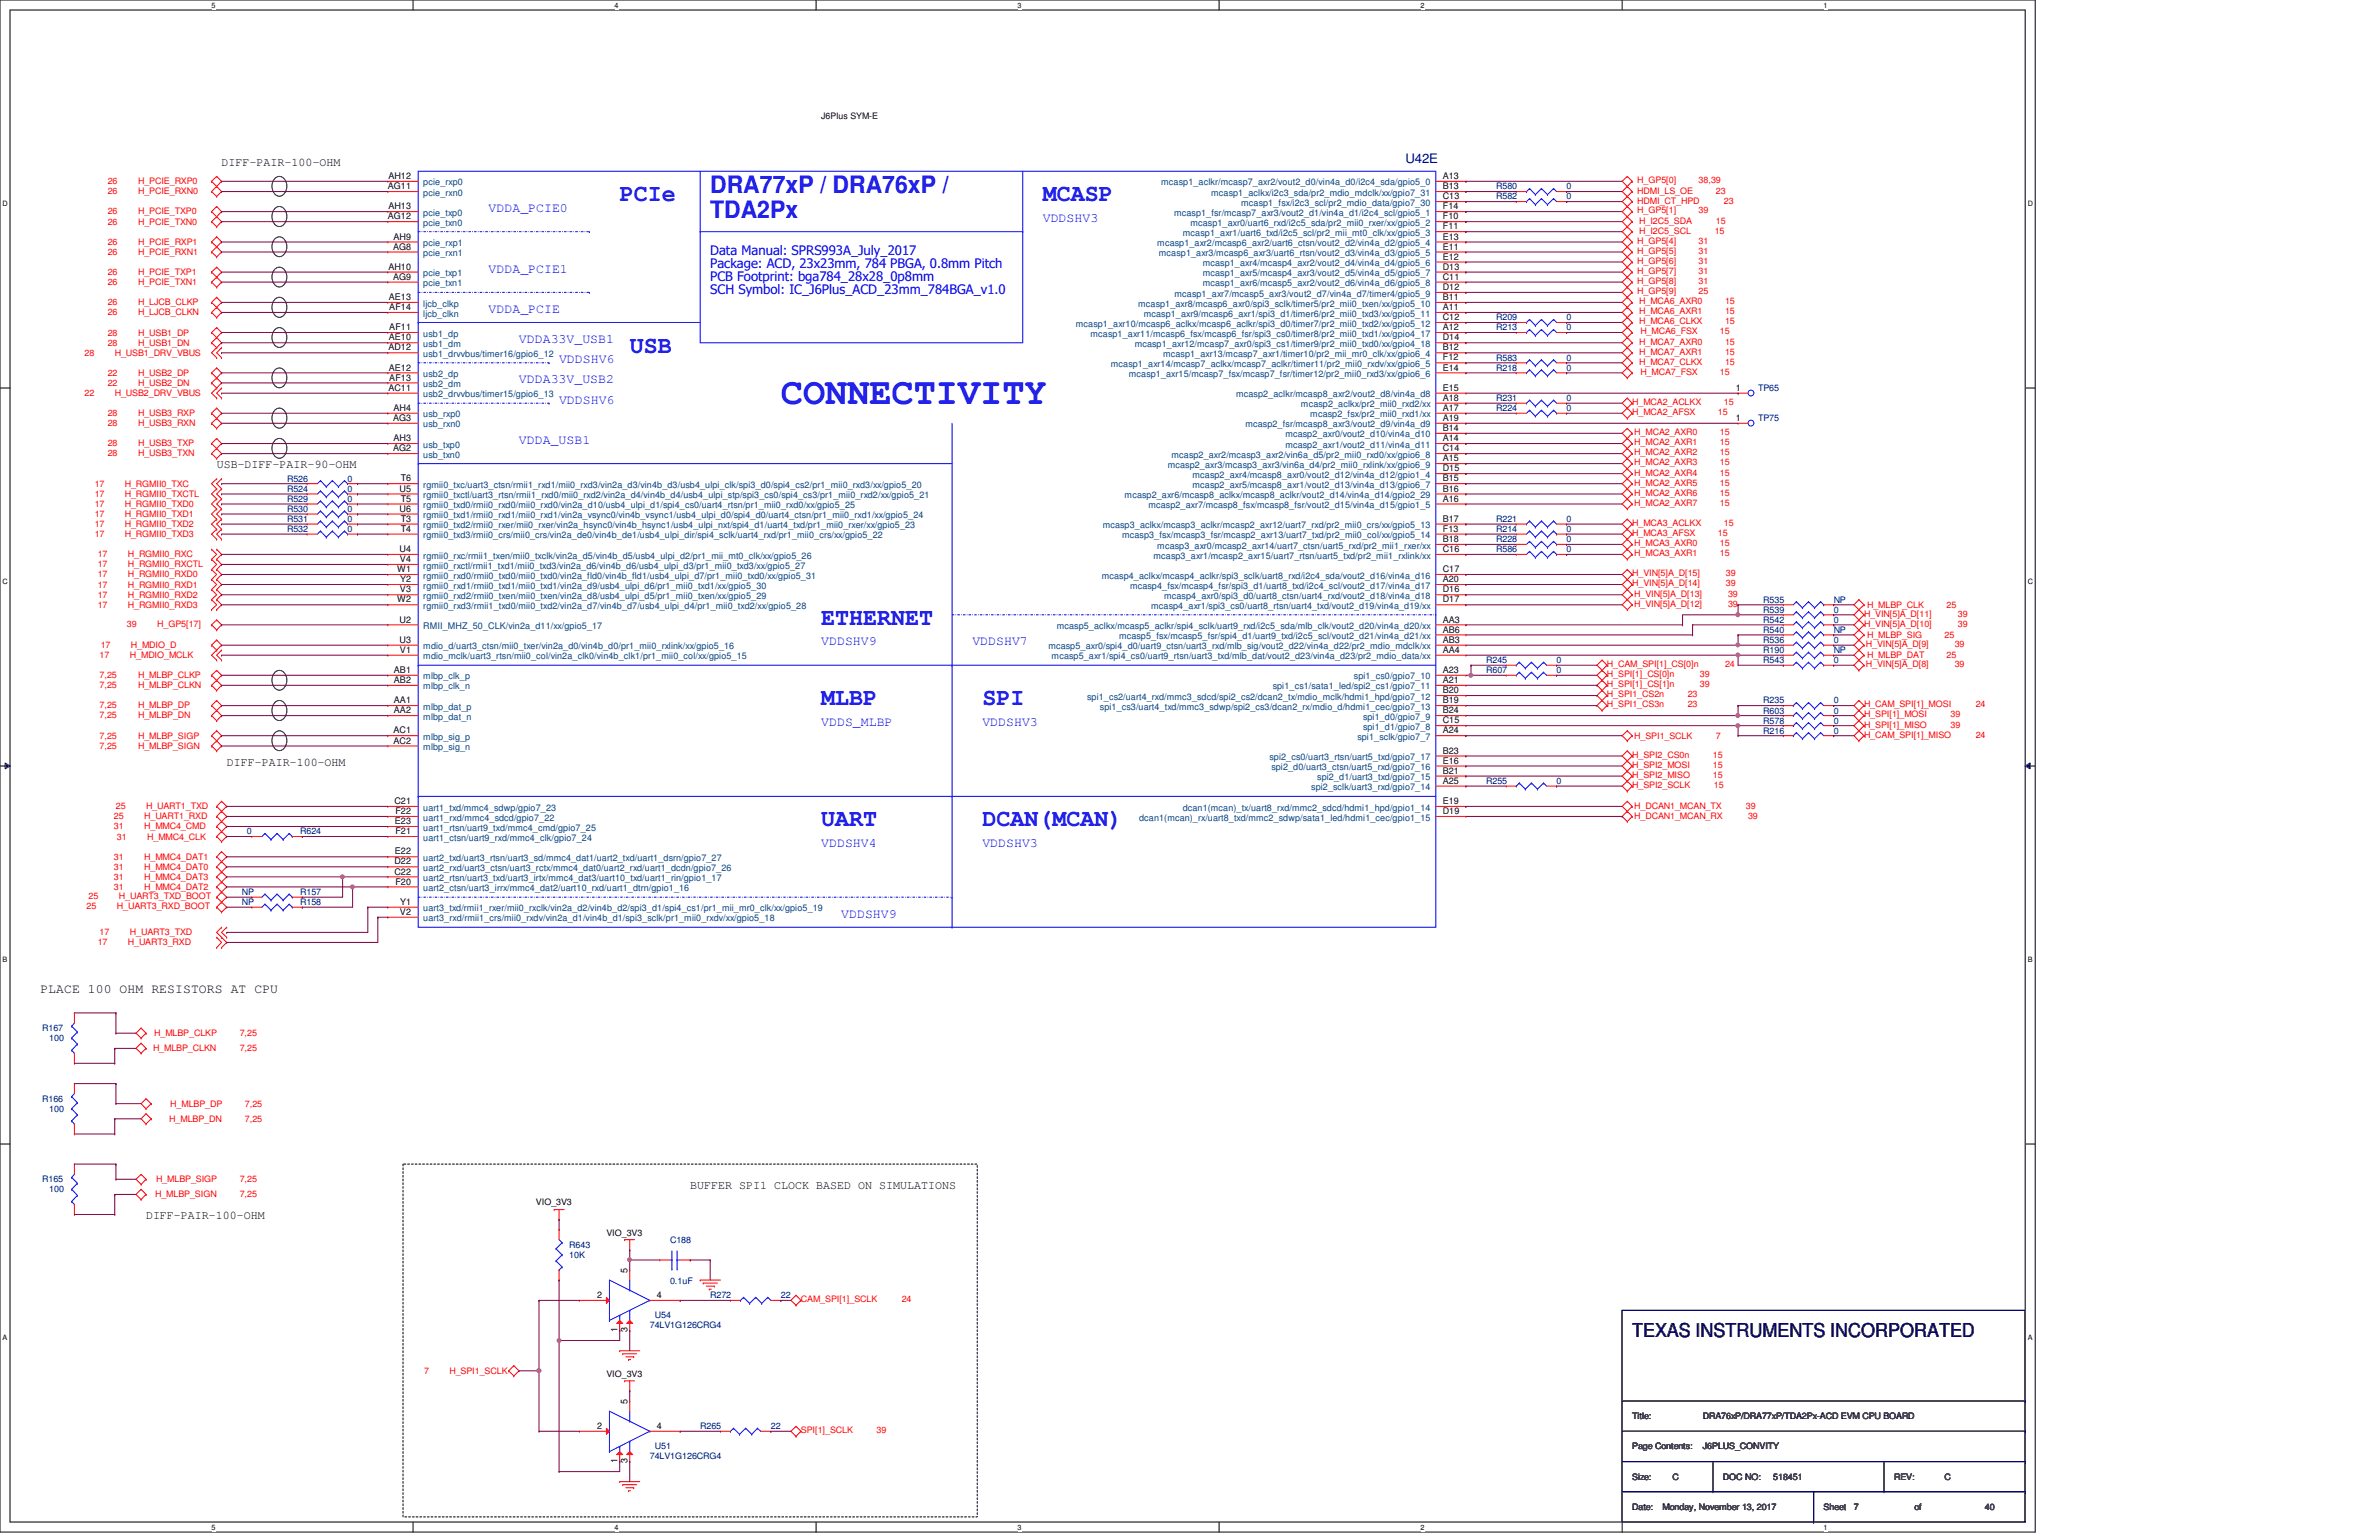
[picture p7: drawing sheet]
<svg xmlns="http://www.w3.org/2000/svg" width="432mm" height="279mm" viewBox="0 0 432 279" stroke-linecap="round" stroke-linejoin="round" font-family="sans-serif">
<defs><g id="words">
<text font-size="6.7" fill="#00f" x="141.7" y="73.2">CONNECTIVITY</text>
<g font-size="4.4" fill="#00f">
<text x="128.9" y="35.1">DRA77xP / DRA76xP /</text>
<text x="112.5" y="36.5">PCIe</text>
<text x="128.9" y="39.6">TDA2Px</text>
<text x="189.3" y="36.5">MCASP</text>
<text x="114.3" y="64">USB</text>
<text x="149.1" y="113.4">ETHERNET</text>
<text x="149.1" y="128">MLBP</text>
<text x="178.3" y="128">SPI</text>
<text x="149.1" y="149.9">UART</text>
<text x="178.3" y="149.9">DCAN(MCAN)</text>
</g>
<text font-size="3.5" x="296.2" y="242.7">TEXAS INSTRUMENTS INCORPORATED</text>
<text font-size="2.4" fill="#000080" x="255.1" y="29.6">U42E</text>
<g font-size="2.4" fill="#00f">
<text x="88.7" y="38.5">VDDA_PCIE0</text>
<text x="189.3" y="40.3">VDDSHV3</text>
<text x="128.9" y="46.3">Data Manual: SPRS993A_July_2017</text>
<text x="88.7" y="49.4">VDDA_PCIE1</text>
<text x="128.9" y="48.6">Package: ACD, 23x23mm, 784 PBGA, 0.8mm Pitch</text>
<text x="128.9" y="51">PCB Footprint: bga784_28x28_0p8mm</text>
<text x="128.9" y="53.4">SCH Symbol: IC_J6Plus_ACD_23mm_784BGA_v1.0</text>
<text x="88.7" y="56.8">VDDA_PCIE</text>
<text x="94.2" y="62.2">VDDA33V_USB1</text>
<text x="101.5" y="65.9">VDDSHV6</text>
<text x="94.2" y="69.6">VDDA33V_USB2</text>
<text x="101.5" y="73.2">VDDSHV6</text>
<text x="94.2" y="80.5">VDDA_USB1</text>
<text x="149.1" y="117.1">VDDSHV9</text>
<text x="176.5" y="117.1">VDDSHV7</text>
<text x="149.1" y="131.7">VDDS_MLBP</text>
<text x="178.3" y="131.7">VDDSHV3</text>
<text x="149.1" y="153.7">VDDSHV4</text>
<text x="178.3" y="153.7">VDDSHV3</text>
<text x="152.7" y="166.5">VDDSHV9</text>
</g>
<text font-size="2.4" x="7.3" y="180.2">PLACE 100 OHM RESISTORS AT CPU</text>
<g font-size="2.2">
<text x="40.2" y="30.1">DIFF-PAIR-100-OHM</text>
<text x="39.3" y="85">USB-DIFF-PAIR-90-OHM</text>
<text x="41.1" y="138.9">DIFF-PAIR-100-OHM</text>
<text x="125.3" y="215.7">BUFFER SPI1 CLOCK BASED ON SIMULATIONS</text>
<text x="26.5" y="221.2">DIFF-PAIR-100-OHM</text>
</g>
<g font-size="1.7">
<text x="70.4" y="34.3">AG11</text>
<text x="70.5" y="32.5">AH12</text>
<text x="261.9" y="32.5">A13</text>
<text x="261.9" y="34.3">B13</text>
<text x="70.4" y="39.8">AG12</text>
<text x="70.5" y="38">AH13</text>
<text x="261.9" y="36.2">C13</text>
<text x="261.9" y="38">F14</text>
<text x="261.9" y="39.8">F10</text>
<text x="261.9" y="41.6">F11</text>
<text x="71.3" y="45.3">AG8</text>
<text x="71.4" y="43.5">AH9</text>
<text x="261.9" y="43.5">E13</text>
<text x="261.9" y="45.3">E11</text>
<text x="261.9" y="47.1">E12</text>
<text x="70.5" y="48.9">AH10</text>
<text x="71.3" y="50.8">AG9</text>
<text x="261.9" y="48.9">D13</text>
<text x="261.9" y="50.8">C11</text>
<text x="261.9" y="52.6">D12</text>
<text x="70.6" y="54.4">AE13</text>
<text x="70.7" y="56.3">AF14</text>
<text x="70.7" y="59.9">AF11</text>
<text x="261.9" y="54.4">B11</text>
<text x="261.9" y="56.3">A11</text>
<text x="261.9" y="58.1">C12</text>
<text x="261.9" y="59.9">A12</text>
<text x="70.5" y="63.6">AD12</text>
<text x="70.6" y="61.8">AE10</text>
<text x="261.9" y="61.8">D14</text>
<text x="261.9" y="63.6">B12</text>
<text x="261.9" y="65.4">F12</text>
<text x="70.5" y="70.9">AC11</text>
<text x="70.6" y="67.2">AE12</text>
<text x="70.7" y="69">AF13</text>
<text x="261.9" y="67.2">E14</text>
<text x="261.9" y="70.9">E15</text>
<text x="315.1" y="70.9">1</text>
<text x="71.3" y="76.4">AG3</text>
<text x="71.4" y="74.5">AH4</text>
<text x="261.9" y="72.7">A18</text>
<text x="261.9" y="74.5">A17</text>
<text x="261.9" y="76.4">A19</text>
<text x="315.1" y="76.4">1</text>
<text x="71.3" y="81.9">AG2</text>
<text x="71.4" y="80.1">AH3</text>
<text x="261.9" y="78.2">B14</text>
<text x="261.9" y="80.1">A14</text>
<text x="261.9" y="81.9">C14</text>
<text x="261.9" y="83.7">A15</text>
<text x="72.5" y="89.2">U5</text>
<text x="72.7" y="87.3">T6</text>
<text x="261.9" y="85.5">D15</text>
<text x="261.9" y="87.3">B15</text>
<text x="261.9" y="89.2">B16</text>
<text x="72.5" y="92.8">U6</text>
<text x="72.7" y="91">T5</text>
<text x="72.7" y="94.7">T3</text>
<text x="261.9" y="91">A16</text>
<text x="261.9" y="94.7">B17</text>
<text x="72.5" y="100.2">U4</text>
<text x="72.6" y="102">V4</text>
<text x="72.7" y="96.5">T4</text>
<text x="261.9" y="96.5">F13</text>
<text x="261.9" y="98.3">B18</text>
<text x="261.9" y="100.2">C16</text>
<text x="72.1" y="103.8">W1</text>
<text x="72.6" y="107.5">V3</text>
<text x="72.6" y="105.6">Y2</text>
<text x="261.9" y="103.8">C17</text>
<text x="261.9" y="105.6">A20</text>
<text x="261.9" y="107.5">D16</text>
<text x="72.1" y="109.3">W2</text>
<text x="72.5" y="112.9">U2</text>
<text x="261.9" y="109.3">D17</text>
<text x="261.9" y="112.9">AA3</text>
<text x="72.5" y="116.6">U3</text>
<text x="72.6" y="118.4">V1</text>
<text x="261.9" y="114.8">AB6</text>
<text x="261.9" y="116.6">AB3</text>
<text x="261.9" y="118.4">AA4</text>
<text x="71.5" y="122.1">AB1</text>
<text x="71.5" y="123.9">AB2</text>
<text x="261.9" y="122.1">A23</text>
<text x="261.9" y="123.9">A21</text>
<text x="261.9" y="125.8">B20</text>
<text x="71.5" y="127.6">AA1</text>
<text x="71.5" y="129.4">AA2</text>
<text x="261.9" y="127.6">B19</text>
<text x="261.9" y="129.4">B24</text>
<text x="261.9" y="131.2">C15</text>
<text x="71.4" y="133.1">AC1</text>
<text x="71.4" y="134.9">AC2</text>
<text x="261.9" y="133.1">A24</text>
<text x="261.9" y="136.7">B23</text>
<text x="261.9" y="138.6">E16</text>
<text x="261.9" y="140.4">B21</text>
<text x="261.9" y="142.2">A25</text>
<text x="71.6" y="145.9">C21</text>
<text x="71.7" y="149.5">E23</text>
<text x="71.8" y="147.7">F22</text>
<text x="261.9" y="147.7">D19</text>
<text x="261.9" y="145.9">E19</text>
<text x="71.7" y="155">E22</text>
<text x="71.8" y="151.3">F21</text>
<text x="71.6" y="158.7">C22</text>
<text x="71.6" y="156.8">D22</text>
<text x="71.8" y="160.5">F20</text>
<text x="72.6" y="166">V2</text>
<text x="72.6" y="164.2">Y1</text>
<text x="113.9" y="231" transform="rotate(-90 113.9 231)">5</text>
<text x="108.4" y="235.5">2</text>
<text x="119.2" y="235.5">4</text>
<text x="112.1" y="241.7" transform="rotate(-90 112.1 241.7)">1</text>
<text x="113.9" y="241.7" transform="rotate(-90 113.9 241.7)">3</text>
<text x="113.9" y="254.8" transform="rotate(-90 113.9 254.8)">5</text>
<text x="108.4" y="259.2">2</text>
<text x="119.2" y="259.2">4</text>
<text x="112.1" y="265.5" transform="rotate(-90 112.1 265.5)">1</text>
<text x="113.9" y="265.5" transform="rotate(-90 113.9 265.5)">3</text>
</g>
<g font-size="1.7" fill="#004080">
<text x="76.8" y="33.7">pcie_rxp0</text>
<text x="76.8" y="35.5">pcie_rxn0</text>
<text x="210.8" y="33.7">mcasp1_aclkr/mcasp7_axr2/vout2_d0/vin4a_d0/i2c4_sda/gpio5_0</text>
<text x="219.8" y="35.5">mcasp1_aclkx/i2c3_sda/pr2_mdio_mdclk/xx/gpio7_31</text>
<text x="76.8" y="39.2">pcie_txp0</text>
<text x="76.8" y="41">pcie_txn0</text>
<text x="213.1" y="39.2">mcasp1_fsr/mcasp7_axr3/vout2_d1/vin4a_d1/i2c4_scl/gpio5_1</text>
<text x="216.1" y="41">mcasp1_axr0/uart6_rxd/i2c5_sda/pr2_mii0_rxer/xx/gpio5_2</text>
<text x="225.3" y="37.3">mcasp1_fsx/i2c3_scl/pr2_mdio_data/gpio7_30</text>
<text x="76.8" y="44.7">pcie_rxp1</text>
<text x="76.8" y="46.5">pcie_rxn1</text>
<text x="210.1" y="44.7">mcasp1_axr2/mcasp6_axr2/uart6_ctsn/vout2_d2/vin4a_d2/gpio5_4</text>
<text x="210.4" y="46.5">mcasp1_axr3/mcasp6_axr3/uart6_rtsn/vout2_d3/vin4a_d3/gpio5_5</text>
<text x="214.7" y="42.8">mcasp1_axr1/uart6_txd/i2c5_scl/pr2_mii_mt0_clk/xx/gpio5_3</text>
<text x="76.8" y="50.1">pcie_txp1</text>
<text x="76.8" y="51.9">pcie_txn1</text>
<text x="213.2" y="53.8">mcasp1_axr7/mcasp5_axr3/vout2_d7/vin4a_d7/timer4/gpio5_9</text>
<text x="218.3" y="48.3">mcasp1_axr4/mcasp4_axr2/vout2_d4/vin4a_d4/gpio5_6</text>
<text x="218.3" y="50.1">mcasp1_axr5/mcasp4_axr3/vout2_d5/vin4a_d5/gpio5_7</text>
<text x="218.3" y="51.9">mcasp1_axr6/mcasp5_axr2/vout2_d6/vin4a_d6/gpio5_8</text>
<text x="76.8" y="55.6">ljcb_clkp</text>
<text x="76.8" y="57.4">ljcb_clkn</text>
<text x="195.3" y="59.3">mcasp1_axr10/mcasp6_aclkx/mcasp6_aclkr/spi3_d0/timer7/pr2_mii0_txd2/xx/gpio5_12</text>
<text x="206.6" y="55.6">mcasp1_axr8/mcasp6_axr0/spi3_sclk/timer5/pr2_mii0_txen/xx/gpio5_10</text>
<text x="207.6" y="57.4">mcasp1_axr9/mcasp6_axr1/spi3_d1/timer6/pr2_mii0_txd3/xx/gpio5_11</text>
<text x="76.8" y="61.1">usb1_dp</text>
<text x="76.8" y="62.9">usb1_dm</text>
<text x="76.8" y="64.8">usb1_drvvbus/timer16/gpio6_12</text>
<text x="198" y="61.1">mcasp1_axr11/mcasp6_fsx/mcasp6_fsr/spi3_cs0/timer8/pr2_mii0_txd1/xx/gpio4_17</text>
<text x="206" y="62.9">mcasp1_axr12/mcasp7_axr0/spi3_cs1/timer9/pr2_mii0_txd0/xx/gpio4_18</text>
<text x="211.1" y="64.8">mcasp1_axr13/mcasp7_axr1/timer10/pr2_mii_mr0_clk/xx/gpio6_4</text>
<text x="76.8" y="68.4">usb2_dp</text>
<text x="76.8" y="70.2">usb2_dm</text>
<text x="201.6" y="66.6">mcasp1_axr14/mcasp7_aclkx/mcasp7_aclkr/timer11/pr2_mii0_rxdv/xx/gpio6_5</text>
<text x="204.9" y="68.4">mcasp1_axr15/mcasp7_fsx/mcasp7_fsr/timer12/pr2_mii0_rxd3/xx/gpio6_6</text>
<text x="76.8" y="75.7">usb_rxp0</text>
<text x="76.8" y="77.6">usb_rxn0</text>
<text x="76.8" y="72.1">usb2_drvvbus/timer15/gpio6_13</text>
<text x="224.4" y="72.1">mcasp2_aclkr/mcasp8_axr2/vout2_d8/vin4a_d8</text>
<text x="226.1" y="77.6">mcasp2_fsr/mcasp8_axr3/vout2_d9/vin4a_d9</text>
<text x="236.1" y="73.9">mcasp2_aclkx/pr2_mii0_rxd2/xx</text>
<text x="237.8" y="75.7">mcasp2_fsx/pr2_mii0_rxd1/xx</text>
<text x="76.8" y="81.2">usb_txp0</text>
<text x="76.8" y="83.1">usb_txn0</text>
<text x="212.6" y="83.1">mcasp2_axr2/mcasp3_axr2/vin6a_d5/pr2_mii0_rxd0/xx/gpio6_8</text>
<text x="233.3" y="79.4">mcasp2_axr0/vout2_d10/vin4a_d10</text>
<text x="233.3" y="81.2">mcasp2_axr1/vout2_d11/vin4a_d11</text>
<text x="76.8" y="88.5">rgmii0_txc/uart3_ctsn/rmii1_rxd1/mii0_rxd3/vin2a_d3/vin4b_d3/usb4_ulpi_clk/spi3_d0/spi4_cs2/pr1_mii0_rxd3/xx/gpio5_20</text>
<text x="212" y="84.9">mcasp2_axr3/mcasp3_axr3/vin6a_d4/pr2_mii0_rxlink/xx/gpio6_9</text>
<text x="216.5" y="86.7">mcasp2_axr4/mcasp8_axr0/vout2_d12/vin4a_d12/gpio1_4</text>
<text x="216.5" y="88.5">mcasp2_axr5/mcasp8_axr1/vout2_d13/vin4a_d13/gpio6_7</text>
<text x="76.8" y="90.4">rgmii0_txctl/uart3_rtsn/rmii1_rxd0/mii0_rxd2/vin2a_d4/vin4b_d4/usb4_ulpi_stp/spi3_cs0/spi4_cs3/pr1_mii0_rxd2/xx/gpio5_21</text>
<text x="76.8" y="92.2">rgmii0_txd0/rmii0_rxd0/mii0_rxd0/vin2a_d10/usb4_ulpi_d1/spi4_cs0/uart4_rtsn/pr1_mii0_rxd0/xx/gpio5_25</text>
<text x="76.8" y="94">rgmii0_txd1/rmii0_rxd1/mii0_rxd1/vin2a_vsync0/vin4b_vsync1/usb4_ulpi_d0/spi4_d0/uart4_ctsn/pr1_mii0_rxd1/xx/gpio5_24</text>
<text x="76.8" y="95.8">rgmii0_txd2/rmii0_rxer/mii0_rxer/vin2a_hsync0/vin4b_hsync1/usb4_ulpi_nxt/spi4_d1/uart4_txd/pr1_mii0_rxer/xx/gpio5_23</text>
<text x="200.2" y="95.8">mcasp3_aclkx/mcasp3_aclkr/mcasp2_axr12/uart7_rxd/pr2_mii0_crs/xx/gpio5_13</text>
<text x="204.1" y="90.4">mcasp2_axr6/mcasp8_aclkx/mcasp8_aclkr/vout2_d14/vin4a_d14/gpio2_29</text>
<text x="208.4" y="92.2">mcasp2_axr7/mcasp8_fsx/mcasp8_fsr/vout2_d15/vin4a_d15/gpio1_5</text>
<text x="76.8" y="97.7">rgmii0_txd3/rmii0_crs/mii0_crs/vin2a_de0/vin4b_de1/usb4_ulpi_dir/spi4_sclk/uart4_rxd/pr1_mii0_crs/xx/gpio5_22</text>
<text x="76.8" y="101.3">rgmii0_rxc/rmii1_txen/mii0_txclk/vin2a_d5/vin4b_d5/usb4_ulpi_d2/pr1_mii_mt0_clk/xx/gpio5_26</text>
<text x="203.7" y="97.7">mcasp3_fsx/mcasp3_fsr/mcasp2_axr13/uart7_txd/pr2_mii0_col/xx/gpio5_14</text>
<text x="209.4" y="101.3">mcasp3_axr1/mcasp2_axr15/uart7_rtsn/uart5_txd/pr2_mii1_rxlink/xx</text>
<text x="210.1" y="99.5">mcasp3_axr0/mcasp2_axr14/uart7_ctsn/uart5_rxd/pr2_mii1_rxer/xx</text>
<text x="76.8" y="103.2">rgmii0_rxctl/rmii1_txd1/mii0_txd3/vin2a_d6/vin4b_d6/usb4_ulpi_d3/pr1_mii0_txd3/xx/gpio5_27</text>
<text x="76.8" y="105">rgmii0_rxd0/rmii0_txd0/mii0_txd0/vin2a_fld0/vin4b_fld1/usb4_ulpi_d7/pr1_mii0_txd0/xx/gpio5_31</text>
<text x="76.8" y="106.8">rgmii0_rxd1/rmii0_txd1/mii0_txd1/vin2a_d9/usb4_ulpi_d6/pr1_mii0_txd1/xx/gpio5_30</text>
<text x="200" y="105">mcasp4_aclkx/mcasp4_aclkr/spi3_sclk/uart8_rxd/i2c4_sda/vout2_d16/vin4a_d16</text>
<text x="205.1" y="106.8">mcasp4_fsx/mcasp4_fsr/spi3_d1/uart8_txd/i2c4_scl/vout2_d17/vin4a_d17</text>
<text x="76.8" y="108.7">rgmii0_rxd2/rmii0_txen/mii0_txen/vin2a_d8/usb4_ulpi_d5/pr1_mii0_txen/xx/gpio5_29</text>
<text x="76.8" y="110.5">rgmii0_rxd3/rmii1_txd0/mii0_txd2/vin2a_d7/vin4b_d7/usb4_ulpi_d4/pr1_mii0_txd2/xx/gpio5_28</text>
<text x="209" y="110.5">mcasp4_axr1/spi3_cs0/uart8_rtsn/uart4_txd/vout2_d19/vin4a_d19/xx</text>
<text x="211.3" y="108.7">mcasp4_axr0/spi3_d0/uart8_ctsn/uart4_rxd/vout2_d18/vin4a_d18</text>
<text x="76.8" y="114.1">RMII_MHZ_50_CLK/vin2a_d11/xx/gpio5_17</text>
<text x="76.8" y="117.8">mdio_d/uart3_ctsn/mii0_txer/vin2a_d0/vin4b_d0/pr1_mii0_rxlink/xx/gpio5_16</text>
<text x="76.8" y="119.6">mdio_mclk/uart3_rtsn/mii0_col/vin2a_clk0/vin4b_clk1/pr1_mii0_col/xx/gpio5_15</text>
<text x="190.3" y="117.8">mcasp5_axr0/spi4_d0/uart9_ctsn/uart3_rxd/mlb_sig/vout2_d22/vin4a_d22/pr2_mdio_mdclk/xx</text>
<text x="190.9" y="119.6">mcasp5_axr1/spi4_cs0/uart9_rtsn/uart3_txd/mlb_dat/vout2_d23/vin4a_d23/pr2_mdio_data/xx</text>
<text x="191.8" y="114.1">mcasp5_aclkx/mcasp5_aclkr/spi4_sclk/uart9_rxd/i2c5_sda/mlb_clk/vout2_d20/vin4a_d20/xx</text>
<text x="203.1" y="116">mcasp5_fsx/mcasp5_fsr/spi4_d1/uart9_txd/i2c5_scl/vout2_d21/vin4a_d21/xx</text>
<text x="76.8" y="123.3">mlbp_clk_p</text>
<text x="76.8" y="125.1">mlbp_clk_n</text>
<text x="231" y="125.1">spi1_cs1/sata1_led/spi2_cs1/gpio7_11</text>
<text x="245.7" y="123.3">spi1_cs0/gpio7_10</text>
<text x="76.8" y="128.8">mlbp_dat_p</text>
<text x="76.8" y="130.6">mlbp_dat_n</text>
<text x="197.3" y="127">spi1_cs2/uart4_rxd/mmc3_sdcd/spi2_cs2/dcan2_tx/mdio_mclk/hdmi1_hpd/gpio7_12</text>
<text x="199.6" y="128.8">spi1_cs3/uart4_txd/mmc3_sdwp/spi2_cs3/dcan2_rx/mdio_d/hdmi1_cec/gpio7_13</text>
<text x="247.4" y="130.6">spi1_d0/gpio7_9</text>
<text x="76.8" y="134.2">mlbp_sig_p</text>
<text x="76.8" y="136.1">mlbp_sig_n</text>
<text x="230.4" y="137.9">spi2_cs0/uart3_rtsn/uart5_txd/gpio7_17</text>
<text x="246.4" y="134.2">spi1_sclk/gpio7_7</text>
<text x="247.4" y="132.4">spi1_d1/gpio7_8</text>
<text x="230.8" y="139.7">spi2_d0/uart3_ctsn/uart5_rxd/gpio7_16</text>
<text x="238" y="143.4">spi2_sclk/uart3_rxd/gpio7_14</text>
<text x="239.1" y="141.6">spi2_d1/uart3_txd/gpio7_15</text>
<text x="76.8" y="148.9">uart1_rxd/mmc4_sdcd/gpio7_22</text>
<text x="76.8" y="147.1">uart1_txd/mmc4_sdwp/gpio7_23</text>
<text x="206.8" y="148.9">dcan1(mcan)_rx/uart8_txd/mmc2_sdwp/sata1_led/hdmi1_cec/gpio1_15</text>
<text x="214.7" y="147.1">dcan1(mcan)_tx/uart8_rxd/mmc2_sdcd/hdmi1_hpd/gpio1_14</text>
<text x="76.8" y="152.5">uart1_ctsn/uart9_rxd/mmc4_clk/gpio7_24</text>
<text x="76.8" y="150.7">uart1_rtsn/uart9_txd/mmc4_cmd/gpio7_25</text>
<text x="76.8" y="161.7">uart2_ctsn/uart3_irrx/mmc4_dat2/uart10_rxd/uart1_dtrn/gpio1_16</text>
<text x="76.8" y="159.9">uart2_rtsn/uart3_txd/uart3_irtx/mmc4_dat3/uart10_txd/uart1_rin/gpio1_17</text>
<text x="76.8" y="158">uart2_rxd/uart3_ctsn/uart3_rctx/mmc4_dat0/uart2_rxd/uart1_dcdn/gpio7_26</text>
<text x="76.8" y="156.2">uart2_txd/uart3_rtsn/uart3_sd/mmc4_dat1/uart2_txd/uart1_dsrn/gpio7_27</text>
<text x="76.8" y="167.2">uart3_rxd/rmii1_crs/mii0_rxdv/vin2a_d1/vin4b_d1/spi3_sclk/pr1_mii0_rxdv/xx/gpio5_18</text>
<text x="76.8" y="165.4">uart3_txd/rmii1_rxer/mii0_rxclk/vin2a_d2/vin4b_d2/spi3_d1/spi4_cs1/pr1_mii_mr0_clk/xx/gpio5_19</text>
</g>
<g font-size="1.6">
<text x="149.1" y="21.5">J6Plus SYM-E</text>
<text x="97.3" y="218.7">VIO_3V3</text>
<text x="110.1" y="224.2">VIO_3V3</text>
<text x="110.1" y="249.8">VIO_3V3</text>
<text x="296.2" y="257.5">Title:</text>
<text x="309.1" y="257.5">DRA76xP/DRA77xP/TDA2Px-ACD EVM CPU BOARD</text>
<text x="296.2" y="262.9">Page Contents:</text>
<text x="309.1" y="262.9">J6PLUS_CONVITY</text>
<text x="296.2" y="268.4">Size:</text>
<text x="303.6" y="268.4">C</text>
<text x="312.7" y="268.4">DOC NO:</text>
<text x="321.9" y="268.4">518451</text>
<text x="343.8" y="268.4">REV:</text>
<text x="352.9" y="268.4">C</text>
<text x="296.2" y="273.9">Date:</text>
<text x="301.8" y="273.9">Monday, November 13, 2017</text>
<text x="331" y="273.9">Sheet</text>
<text x="336.5" y="273.9">7</text>
<text x="347.5" y="273.9">of</text>
<text x="360.3" y="273.9">40</text>
</g>
<g font-size="1.6" fill="#f00">
<text x="19.6" y="33.4">26</text>
<text x="19.6" y="35.3">26</text>
<text x="25.1" y="33.4">H_PCIE_RXP0</text>
<text x="25.1" y="35.3">H_PCIE_RXN0</text>
<text x="297.2" y="33.2">H_GP5[0]</text>
<text x="297.2" y="35.3">HDMI_LS_OE</text>
<text x="308.3" y="33.2">38,39</text>
<text x="311.4" y="35.3">23</text>
<text x="19.6" y="38.9">26</text>
<text x="19.6" y="40.8">26</text>
<text x="25.1" y="38.9">H_PCIE_TXP0</text>
<text x="25.1" y="40.8">H_PCIE_TXN0</text>
<text x="297.2" y="38.7">H_GP5[1]</text>
<text x="297.2" y="37.1">HDMI_CT_HPD</text>
<text x="297.5" y="40.6">H_I2C5_SDA</text>
<text x="308.3" y="38.7">39</text>
<text x="311.4" y="40.6">15</text>
<text x="312.9" y="37.1">23</text>
<text x="19.6" y="44.4">26</text>
<text x="19.6" y="46.2">26</text>
<text x="25.1" y="44.4">H_PCIE_RXP1</text>
<text x="25.1" y="46.2">H_PCIE_RXN1</text>
<text x="297.2" y="44.2">H_GP5[4]</text>
<text x="297.2" y="46.1">H_GP5[5]</text>
<text x="297.2" y="47.9">H_GP5[6]</text>
<text x="297.5" y="42.4">H_I2C5_SCL</text>
<text x="308.3" y="44.2">31</text>
<text x="308.3" y="46.1">31</text>
<text x="308.3" y="47.9">31</text>
<text x="311.2" y="42.4">15</text>
<text x="19.6" y="49.9">26</text>
<text x="19.6" y="51.7">26</text>
<text x="25.1" y="49.9">H_PCIE_TXP1</text>
<text x="25.1" y="51.7">H_PCIE_TXN1</text>
<text x="297.2" y="49.7">H_GP5[7]</text>
<text x="297.2" y="51.5">H_GP5[8]</text>
<text x="297.2" y="53.4">H_GP5[9]</text>
<text x="308.3" y="49.7">31</text>
<text x="308.3" y="51.5">31</text>
<text x="308.3" y="53.4">25</text>
<text x="19.6" y="55.4">26</text>
<text x="19.6" y="57.2">26</text>
<text x="25.1" y="55.4">H_LJCB_CLKP</text>
<text x="25.1" y="57.2">H_LJCB_CLKN</text>
<text x="297.5" y="55.2">H_MCA6_AXR0</text>
<text x="297.5" y="57">H_MCA6_AXR1</text>
<text x="297.5" y="58.8">H_MCA6_CLKX</text>
<text x="313.1" y="55.2">15</text>
<text x="313.1" y="57">15</text>
<text x="313.1" y="58.8">15</text>
<text x="15.4" y="64.5">28</text>
<text x="19.6" y="60.9">28</text>
<text x="19.6" y="62.7">28</text>
<text x="20.8" y="64.5">H_USB1_DRV_VBUS</text>
<text x="25.1" y="60.9">H_USB1_DP</text>
<text x="25.1" y="62.7">H_USB1_DN</text>
<text x="297.5" y="62.5">H_MCA7_AXR0</text>
<text x="297.5" y="64.3">H_MCA7_AXR1</text>
<text x="297.7" y="60.7">H_MCA6_FSX</text>
<text x="312.2" y="60.7">15</text>
<text x="313.1" y="62.5">15</text>
<text x="313.1" y="64.3">15</text>
<text x="15.4" y="71.8">22</text>
<text x="19.6" y="68.2">22</text>
<text x="19.6" y="70">22</text>
<text x="20.8" y="71.8">H_USB2_DRV_VBUS</text>
<text x="25.1" y="68.2">H_USB2_DP</text>
<text x="25.1" y="70">H_USB2_DN</text>
<text x="297.5" y="66.2">H_MCA7_CLKX</text>
<text x="297.7" y="68">H_MCA7_FSX</text>
<text x="312.2" y="68">15</text>
<text x="313.1" y="66.2">15</text>
<text x="19.6" y="75.5">28</text>
<text x="19.6" y="77.3">28</text>
<text x="25.1" y="75.5">H_USB3_RXP</text>
<text x="25.1" y="77.3">H_USB3_RXN</text>
<text x="296.2" y="73.5">H_MCA2_ACLKX</text>
<text x="296.2" y="75.3">H_MCA2_AFSX</text>
<text x="311.8" y="75.3">15</text>
<text x="312.9" y="73.5">15</text>
<text x="19.6" y="81">28</text>
<text x="19.6" y="82.8">28</text>
<text x="25.1" y="81">H_USB3_TXP</text>
<text x="25.1" y="82.8">H_USB3_TXN</text>
<text x="296.6" y="79">H_MCA2_AXR0</text>
<text x="296.6" y="80.8">H_MCA2_AXR1</text>
<text x="296.6" y="82.6">H_MCA2_AXR2</text>
<text x="312.2" y="79">15</text>
<text x="312.2" y="80.8">15</text>
<text x="312.2" y="82.6">15</text>
<text x="17.2" y="88.3">17</text>
<text x="22.6" y="88.3">H_RGMII0_TXC</text>
<text x="296.6" y="84.5">H_MCA2_AXR3</text>
<text x="296.6" y="86.3">H_MCA2_AXR4</text>
<text x="296.6" y="88.1">H_MCA2_AXR5</text>
<text x="296.6" y="90">H_MCA2_AXR6</text>
<text x="312.2" y="84.5">15</text>
<text x="312.2" y="86.3">15</text>
<text x="312.2" y="88.1">15</text>
<text x="312.2" y="90">15</text>
<text x="17.2" y="90.1">17</text>
<text x="17.2" y="91.9">17</text>
<text x="17.2" y="93.8">17</text>
<text x="17.2" y="95.6">17</text>
<text x="22.6" y="90.1">H_RGMII0_TXCTL</text>
<text x="22.6" y="91.9">H_RGMII0_TXD0</text>
<text x="22.6" y="93.8">H_RGMII0_TXD1</text>
<text x="22.6" y="95.6">H_RGMII0_TXD2</text>
<text x="296.2" y="95.4">H_MCA3_ACLKX</text>
<text x="296.6" y="91.8">H_MCA2_AXR7</text>
<text x="312.2" y="91.8">15</text>
<text x="312.9" y="95.4">15</text>
<text x="17.2" y="97.5">17</text>
<text x="17.7" y="101.1">17</text>
<text x="22.6" y="97.5">H_RGMII0_TXD3</text>
<text x="23.2" y="101.1">H_RGMII0_RXC</text>
<text x="296.2" y="97.2">H_MCA3_AFSX</text>
<text x="296.6" y="99.1">H_MCA3_AXR0</text>
<text x="296.6" y="100.9">H_MCA3_AXR1</text>
<text x="311.8" y="97.2">15</text>
<text x="312.2" y="99.1">15</text>
<text x="312.2" y="100.9">15</text>
<text x="17.7" y="102.9">17</text>
<text x="17.7" y="104.8">17</text>
<text x="17.7" y="106.6">17</text>
<text x="23.2" y="102.9">H_RGMII0_RXCTL</text>
<text x="23.2" y="104.8">H_RGMII0_RXD0</text>
<text x="23.2" y="106.6">H_RGMII0_RXD1</text>
<text x="296.2" y="104.6">H_VIN[5]A_D[15]</text>
<text x="296.2" y="106.4">H_VIN[5]A_D[14]</text>
<text x="313.3" y="104.6">39</text>
<text x="313.3" y="106.4">39</text>
<text x="17.7" y="108.4">17</text>
<text x="17.7" y="110.2">17</text>
<text x="23" y="113.7">39</text>
<text x="23.2" y="108.4">H_RGMII0_RXD2</text>
<text x="23.2" y="110.2">H_RGMII0_RXD3</text>
<text x="28.5" y="113.7">H_GP5[17]</text>
<text x="296.6" y="108.2">H_VIN[5]A_D[13]</text>
<text x="296.6" y="110.1">H_VIN[5]A_D[12]</text>
<text x="313.6" y="108.2">39</text>
<text x="313.6" y="110.1">39</text>
<text x="338.3" y="111.9">H_VIN[5]A_D[11]</text>
<text x="338.3" y="113.7">H_VIN[5]A_D[10]</text>
<text x="338.9" y="110.2">H_MLBP_CLK</text>
<text x="353.3" y="110.2">25</text>
<text x="355.3" y="111.9">39</text>
<text x="355.3" y="113.7">39</text>
<text x="18.1" y="119.4">17</text>
<text x="18.3" y="117.6">17</text>
<text x="23.6" y="119.4">H_MDIO_MCLK</text>
<text x="23.7" y="117.6">H_MDIO_D</text>
<text x="338.7" y="117.4">H_VIN[5]A_D[9]</text>
<text x="338.9" y="115.7">H_MLBP_SIG</text>
<text x="338.9" y="119.4">H_MLBP_DAT</text>
<text x="352.9" y="115.7">25</text>
<text x="353.3" y="119.4">25</text>
<text x="354.8" y="117.4">39</text>
<text x="18.1" y="123.1">7,25</text>
<text x="18.1" y="124.9">7,25</text>
<text x="25.1" y="123.1">H_MLBP_CLKP</text>
<text x="25.1" y="124.9">H_MLBP_CLKN</text>
<text x="291.7" y="121">H_CAM_SPI[1]_CS[0]n</text>
<text x="291.7" y="122.9">H_SPI[1]_CS[0]n</text>
<text x="291.7" y="124.7">H_SPI[1]_CS[1]n</text>
<text x="308.5" y="122.9">39</text>
<text x="308.5" y="124.7">39</text>
<text x="313.1" y="121">24</text>
<text x="338.7" y="121">H_VIN[5]A_D[8]</text>
<text x="354.8" y="121">39</text>
<text x="18.1" y="128.5">7,25</text>
<text x="18.1" y="130.3">7,25</text>
<text x="25.1" y="128.5">H_MLBP_DP</text>
<text x="25.1" y="130.3">H_MLBP_DN</text>
<text x="291.7" y="126.5">H_SPI1_CS2n</text>
<text x="291.7" y="128.4">H_SPI1_CS3n</text>
<text x="306.3" y="126.5">23</text>
<text x="306.3" y="128.4">23</text>
<text x="338.3" y="128.4">H_CAM_SPI[1]_MOSI</text>
<text x="338.3" y="130.2">H_SPI[1]_MOSI</text>
<text x="338.3" y="132">H_SPI[1]_MISO</text>
<text x="354" y="130.2">39</text>
<text x="354" y="132">39</text>
<text x="358.6" y="128.4">24</text>
<text x="18.1" y="134">7,25</text>
<text x="18.1" y="135.8">7,25</text>
<text x="25.1" y="134">H_MLBP_SIGP</text>
<text x="25.1" y="135.8">H_MLBP_SIGN</text>
<text x="296.2" y="137.5">H_SPI2_CS0n</text>
<text x="296.6" y="134">H_SPI1_SCLK</text>
<text x="310.9" y="137.5">15</text>
<text x="311.4" y="134">7</text>
<text x="338.3" y="133.8">H_CAM_SPI[1]_MISO</text>
<text x="358.6" y="133.8">24</text>
<text x="296.2" y="143">H_SPI2_SCLK</text>
<text x="296.2" y="139.3">H_SPI2_MOSI</text>
<text x="296.2" y="141.1">H_SPI2_MISO</text>
<text x="310.9" y="139.3">15</text>
<text x="310.9" y="141.1">15</text>
<text x="311.1" y="143">15</text>
<text x="20.7" y="148.6">25</text>
<text x="21" y="146.8">25</text>
<text x="26.2" y="148.6">H_UART1_RXD</text>
<text x="26.5" y="146.8">H_UART1_TXD</text>
<text x="296.6" y="146.8">H_DCAN1_MCAN_TX</text>
<text x="296.6" y="148.6">H_DCAN1_MCAN_RX</text>
<text x="316.9" y="146.8">39</text>
<text x="317.3" y="148.6">39</text>
<text x="20.7" y="150.5">31</text>
<text x="20.7" y="156">31</text>
<text x="21.2" y="152.3">31</text>
<text x="26.2" y="150.5">H_MMC4_CMD</text>
<text x="26.2" y="156">H_MMC4_DAT1</text>
<text x="26.7" y="152.3">H_MMC4_CLK</text>
<text x="20.7" y="157.8">31</text>
<text x="20.7" y="159.6">31</text>
<text x="20.7" y="161.5">31</text>
<text x="26.2" y="157.8">H_MMC4_DAT0</text>
<text x="26.2" y="159.6">H_MMC4_DAT3</text>
<text x="26.2" y="161.5">H_MMC4_DAT2</text>
<text x="15.7" y="164.9">25</text>
<text x="16.1" y="163.1">25</text>
<text x="21.2" y="164.9">H_UART3_RXD_BOOT</text>
<text x="21.6" y="163.1">H_UART3_TXD_BOOT</text>
<text x="17.7" y="171.5">17</text>
<text x="18.1" y="169.7">17</text>
<text x="23.2" y="171.5">H_UART3_RXD</text>
<text x="23.6" y="169.7">H_UART3_TXD</text>
<text x="27.8" y="190.7">H_MLBP_CLKN</text>
<text x="28" y="188">H_MLBP_CLKP</text>
<text x="43.5" y="188">7,25</text>
<text x="43.5" y="190.7">7,25</text>
<text x="30.7" y="203.5">H_MLBP_DN</text>
<text x="30.9" y="200.8">H_MLBP_DP</text>
<text x="44.4" y="200.8">7,25</text>
<text x="44.4" y="203.5">7,25</text>
<text x="28.3" y="214.5">H_MLBP_SIGP</text>
<text x="43.5" y="214.5">7,25</text>
<text x="28.2" y="217.2">H_MLBP_SIGN</text>
<text x="43.5" y="217.2">7,25</text>
<text x="145.4" y="236.3">CAM_SPI[1]_SCLK</text>
<text x="163.7" y="236.3">24</text>
<text x="77" y="249.2">7</text>
<text x="81.6" y="249.2">H_SPI1_SCLK</text>
<text x="145.4" y="260">SPI[1]_SCLK</text>
<text x="159.1" y="260">39</text>
</g>
<g font-size="1.6" fill="#000080">
<text x="271.6" y="34.3">R580</text>
<text x="284.4" y="34.3">0</text>
<text x="271.6" y="36.2">R582</text>
<text x="284.4" y="36.2">0</text>
<text x="271.6" y="58.1">R209</text>
<text x="271.6" y="59.9">R213</text>
<text x="284.4" y="58.1">0</text>
<text x="284.4" y="59.9">0</text>
<text x="271.6" y="65.4">R583</text>
<text x="284.4" y="65.4">0</text>
<text x="271.6" y="67.3">R218</text>
<text x="284.4" y="67.3">0</text>
<text x="319.1" y="70.9">TP65</text>
<text x="271.6" y="72.8">R231</text>
<text x="271.6" y="74.6">R224</text>
<text x="284.4" y="72.8">0</text>
<text x="284.4" y="74.6">0</text>
<text x="319.1" y="76.4">TP75</text>
<text x="52.1" y="89.2">R524</text>
<text x="52.1" y="87.4">R526</text>
<text x="63.1" y="89.2">0</text>
<text x="63.1" y="87.4">0</text>
<text x="52.1" y="91.1">R529</text>
<text x="52.1" y="94.7">R531</text>
<text x="52.1" y="92.9">R530</text>
<text x="63.1" y="91.1">0</text>
<text x="63.1" y="94.7">0</text>
<text x="63.1" y="92.9">0</text>
<text x="271.6" y="94.7">R221</text>
<text x="284.4" y="94.7">0</text>
<text x="52.1" y="96.5">R532</text>
<text x="63.1" y="96.5">0</text>
<text x="271.6" y="96.5">R214</text>
<text x="271.6" y="98.3">R228</text>
<text x="271.6" y="100.2">R586</text>
<text x="284.4" y="96.5">0</text>
<text x="284.4" y="98.3">0</text>
<text x="284.4" y="100.2">0</text>
<text x="320" y="111.2">R539</text>
<text x="320" y="113">R542</text>
<text x="320" y="109.3">R535</text>
<text x="332.8" y="111.2">0</text>
<text x="332.8" y="113">0</text>
<text x="332.8" y="109.3">NP</text>
<text x="320" y="118.5">R190</text>
<text x="320" y="114.8">R540</text>
<text x="320" y="116.6">R536</text>
<text x="332.8" y="118.5">NP</text>
<text x="332.8" y="114.8">NP</text>
<text x="332.8" y="116.6">0</text>
<text x="269.7" y="120.3">R245</text>
<text x="269.7" y="122.1">R607</text>
<text x="282.5" y="120.3">0</text>
<text x="282.5" y="122.1">0</text>
<text x="320" y="120.3">R543</text>
<text x="332.8" y="120.3">0</text>
<text x="320" y="127.6">R235</text>
<text x="320" y="129.5">R603</text>
<text x="320" y="131.3">R578</text>
<text x="332.8" y="127.6">0</text>
<text x="332.8" y="129.5">0</text>
<text x="332.8" y="131.3">0</text>
<text x="320" y="133.1">R216</text>
<text x="332.8" y="133.1">0</text>
<text x="269.7" y="142.2">R255</text>
<text x="282.5" y="142.2">0</text>
<text x="44.8" y="151.4">0</text>
<text x="54.5" y="151.4">R624</text>
<text x="43.9" y="162.3">NP</text>
<text x="43.9" y="164.2">NP</text>
<text x="54.5" y="162.3">R157</text>
<text x="54.5" y="164.2">R158</text>
<text x="7.7" y="187.1">R167</text>
<text x="8.9" y="188.9">100</text>
<text x="7.7" y="199.9">R166</text>
<text x="8.9" y="201.7">100</text>
<text x="7.7" y="214.5">R165</text>
<text x="8.9" y="216.3">100</text>
<text x="103.3" y="226.4">R643</text>
<text x="121.6" y="225.5">C188</text>
<text x="103.3" y="228.2">10K</text>
<text x="121.6" y="233">0.1uF</text>
<text x="118.9" y="239.2">U54</text>
<text x="128.9" y="235.5">R272</text>
<text x="141.7" y="235.5">22</text>
<text x="117.9" y="241">74LV1G126CRG4</text>
<text x="118.9" y="262.9">U51</text>
<text x="127.1" y="259.3">R265</text>
<text x="139.9" y="259.3">22</text>
<text x="117.9" y="264.8">74LV1G126CRG4</text>
</g>
<g font-size="1.3">
<text x="38.4" y="1.4">5</text>
<text x="111.5" y="1.4">4</text>
<text x="184.7" y="1.4">3</text>
<text x="257.9" y="1.4">2</text>
<text x="331" y="1.4">1</text>
<text x=".5" y="37.3">D</text>
<text x="368" y="37.3">D</text>
<text x=".5" y="105.9">C</text>
<text x="368" y="105.9">C</text>
<text x=".5" y="174.5">B</text>
<text x="368" y="174.5">B</text>
<text x=".5" y="243">A</text>
<text x="368" y="243">A</text>
<text x="38.4" y="277.5">5</text>
<text x="111.5" y="277.5">4</text>
<text x="184.7" y="277.5">3</text>
<text x="257.9" y="277.5">2</text>
<text x="331" y="277.5">1</text>
</g>
</g></defs>
<path d="M0 0h369.4v278h-369.4zM1.8 1.8h365.8v274.3h-365.8z" fill="none" stroke="#000" stroke-width=".18"/>
<g fill="#fff">
<path d="M38.4 .2h.7v1.5h-.7z"/>
<path d="M38.4 276.4h.7v1.4h-.7z"/>
</g>
<path d="M75 0v1.8M75 276.1v1.9" fill="none" stroke="#000" stroke-width=".18"/>
<g fill="#fff">
<path d="M111.5 .2h.8v1.5h-.8z"/>
<path d="M111.5 276.4h.8v1.4h-.8z"/>
</g>
<path d="M148.1 0v1.8M148.1 276.1v1.9" fill="none" stroke="#000" stroke-width=".18"/>
<g fill="#fff">
<path d="M184.7 .2h.7v1.5h-.7z"/>
<path d="M184.7 276.4h.7v1.4h-.7z"/>
</g>
<path d="M221.3 0v1.8M221.3 276.1v1.9" fill="none" stroke="#000" stroke-width=".18"/>
<g fill="#fff">
<path d="M257.9 .2h.7v1.5h-.7z"/>
<path d="M257.9 276.4h.7v1.4h-.7z"/>
</g>
<path d="M294.4 0v1.8M294.4 276.1v1.9" fill="none" stroke="#000" stroke-width=".18"/>
<g fill="#fff">
<path d="M331 .2h.7v1.5h-.7z"/>
<path d="M331 276.4h.7v1.4h-.7z"/>
<path d="M.5 36.1h.9v1.5h-.9z"/>
<path d="M368 36.1h1v1.5h-1z"/>
<path d="M.5 104.7h.9v1.5h-.9z"/>
<path d="M368 104.7h1v1.5h-1z"/>
</g>
<path d="M0 70.4h1.8M367.6 70.4h1.8" fill="none" stroke="#000" stroke-width=".18"/>
<g fill="#fff">
<path d="M.5 173.3h.8v1.5h-.8z"/>
<path d="M368 173.3h.9v1.5h-.9z"/>
</g>
<path d="M0 139h1.8M.9 138.4l.9 .6-.9 .5zM367.6 139l.9-.6v1.1zM367.6 139h1.8" fill="none" stroke="#000" stroke-width=".18"/>
<path d="M.9 138.4l.9 .6-.9 .5zM367.6 139l.9-.6v1.1z" fill="#000"/>
<g fill="#fff">
<path d="M.5 241.9h.8v1.4h-.8z"/>
<path d="M368 241.9h.9v1.4h-.9z"/>
</g>
<g fill="none" stroke="#000" stroke-width=".18">
<path d="M49.9 32.3a1.26 1.26 0 0 1 1.3-.2 1.26 1.26 0 0 1 .8 1.1 1.82 1.82 0 0 1-1.3 2.4 1.95 1.95 0 0 1-.8-3.3zM49.9 37.8a1.25 1.25 0 0 1 1.3-.2 1.25 1.25 0 0 1 .8 1.1 1.83 1.83 0 0 1-1.3 2.4 1.98 1.98 0 0 1-.8-3.3zM49.9 43.3a1.26 1.26 0 0 1 1.3-.2 1.26 1.26 0 0 1 .8 1.1 1.82 1.82 0 0 1-1.3 2.4 1.95 1.95 0 0 1-.8-3.3zM49.9 48.8a1.26 1.26 0 0 1 1.3-.2 1.26 1.26 0 0 1 .8 1.1 1.82 1.82 0 0 1-1.3 2.4 1.95 1.95 0 0 1-.8-3.3zM49.9 54.3a1.25 1.25 0 0 1 1.3-.2 1.25 1.25 0 0 1 .8 1.1 1.83 1.83 0 0 1-1.3 2.4 1.98 1.98 0 0 1-.8-3.3zM49.9 59.8a1.26 1.26 0 0 1 1.3-.2 1.26 1.26 0 0 1 .8 1.1 1.82 1.82 0 0 1-1.3 2.3 1.95 1.95 0 0 1-.8-3.2zM49.9 67.1a1.26 1.26 0 0 1 1.3-.2 1.26 1.26 0 0 1 .8 1.1 1.82 1.82 0 0 1-1.3 2.4 1.95 1.95 0 0 1-.8-3.3zM49.9 74.4a1.25 1.25 0 0 1 1.3-.2 1.25 1.25 0 0 1 .8 1.1 1.83 1.83 0 0 1-1.3 2.4 1.98 1.98 0 0 1-.8-3.3zM49.9 79.9a1.26 1.26 0 0 1 1.3-.2 1.26 1.26 0 0 1 .8 1.1 1.82 1.82 0 0 1-1.3 2.3 1.95 1.95 0 0 1-.8-3.2zM49.9 122a1.26 1.26 0 0 1 1.3-.2 1.26 1.26 0 0 1 .8 1 1.82 1.82 0 0 1-1.3 2.4 1.95 1.95 0 0 1-.8-3.2zM49.9 127.4a1.25 1.25 0 0 1 1.3-.2 1.25 1.25 0 0 1 .8 1.1 1.83 1.83 0 0 1-1.3 2.4 1.98 1.98 0 0 1-.8-3.3zM49.9 132.9a1.26 1.26 0 0 1 1.3-.2 1.26 1.26 0 0 1 .8 1.1 1.82 1.82 0 0 1-1.3 2.4 1.95 1.95 0 0 1-.8-3.3z"/>
<path d="M0 207.6h1.8M367.6 207.6h1.8M294.4 237.7h73.2v38.4h-73.2zM294.4 259.7h73.2M294.4 254.2h73.2M367.6 259.7h.1M367.6 254.2h.1M294.4 270.6h73.2M294.4 265.2h73.2M310.9 270.6h.1M310.9 265.2v5.4M329.2 276.1h.1"/>
<path d="M329.2 270.6v5.5M342 270.6h.1M342 265.2v5.4M367.6 270.6h.1M367.6 265.2h.1"/>
</g>
<path d="M73.2 211.2h104.2v64h-104.2z" fill="none" stroke="#000" stroke-width=".18" stroke-dasharray=".3 .3"/>
<g fill="none" stroke="#f00" stroke-width=".18">
<path d="M38.4 32.9h.1M38.4 34.8h.1M38.4 38.4h.1M38.4 32.9l.9 .9M38.4 34.8l.9 .8M38.4 38.4l1.8 1.8-.9 .9M39.3 32h.1M39.3 33.8h.1M39.3 35.6h.1M39.3 37.5h.1M39.3 39.3h.1M39.3 32l.9 .9-.9 .9"/>
<path d="M39.3 32l-.9 .9M39.3 33.8l.9 1-.9 .8M39.3 33.8l-.9 1M39.3 37.5l.9 .9-.9 .9M39.3 37.5l-.9 .9M39.3 39.3l-.9 .9M295.4 32h.1M295.4 33.8h.1M295.4 37.5h.1M295.4 39.3h.1M295.4 35.6h.1M295.4 32l-1 .9 1 .9"/>
<path d="M295.4 32l.8 .9M295.4 37.5l.8 .9M295.4 39.3l-1 .9 1.8 1.8M295.4 39.3l.8 .9M295.4 35.6l.8 1M295.4 33.8l-1 1 1 .8M295.4 33.8l.8 1M296.2 32.9h.1M296.2 38.4h.1M296.2 36.6h.1M296.2 34.8h.1M296.2 32.9l-.8 .9"/>
<path d="M296.2 36.6l-1.8 1.8 1 .9M296.2 38.4l-.8 .9M296.2 34.8l-1.8 1.8 1 .9M38.4 40.2h.1M38.4 43.9h.1M38.4 45.7h.1M38.4 49.4h.1M38.4 51.2h.1M38.4 54.9h.1M38.4 56.7h.1M38.4 40.2l.9 .9M38.4 43.9l.9 .9"/>
<path d="M38.4 45.7l.9 .9M38.4 49.4l1.8 1.8-.9 .9M38.4 51.2l.9 .9M38.4 54.9l.9 .9M38.4 56.7l.9 .9M39.3 41.1h.1M39.3 43h.1M39.3 44.8h.1M39.3 46.6h.1M39.3 48.5h.1M39.3 50.3h.1M39.3 52.1h.1"/>
<path d="M39.3 53.9h.1M39.3 55.8h.1M39.3 57.6h.1M39.3 59.4h.1M39.3 43l.9 .9-1.8 1.8M39.3 43l-.9 .9M39.3 44.8l.9 .9-.9 .9M39.3 48.5l.9 .9-.9 .9M39.3 48.5l-.9 .9M39.3 50.3l-.9 .9M39.3 53.9l.9 1-1.8 1.8M39.3 53.9l-.9 1"/>
<path d="M39.3 55.8l.9 .9-.9 .9M39.3 59.4l.9 .9-.9 1M39.3 59.4l-.9 .9M295.4 41.1h.1M295.4 43h.1M295.4 44.8h.1M295.4 46.6h.1M295.4 48.5h.1M295.4 50.3h.1M295.4 52.1h.1M295.4 53.9h.1M295.4 55.8h.1"/>
<path d="M295.4 57.6h.1M295.4 59.4h.1M295.4 41.1l-1 .9 1 1M295.4 43l-1 .9 1 .9M295.4 43l.8 .9M295.4 44.8l.8 .9M295.4 46.6l.8 .9M295.4 48.5l-1 .9 1.8 1.8M295.4 50.3l-1 .9 1 .9M295.4 52.1l-1 .9 1 .9M295.4 52.1l.8 .9M295.4 53.9l.8 1"/>
<path d="M295.4 55.8l.8 .9M295.4 57.6l-1 .9 1.8 1.8M295.4 59.4l-1 .9 1 1M296.2 40.2h.1M296.2 42h.1M296.2 43.9h.1M296.2 45.7h.1M296.2 47.5h.1M296.2 49.4h.1M296.2 51.2h.1M296.2 53h.1M296.2 54.9h.1"/>
<path d="M296.2 56.7h.1M296.2 58.5h.1M296.2 40.2l-.8 .9M296.2 42l-.8 1M296.2 43.9l-1.8 1.8 1 .9M296.2 45.7l-1.8 1.8 1.8 1.9M296.2 47.5l-.8 1M296.2 49.4l-.8 .9M296.2 51.2l-.8 .9M296.2 53l-1.8 1.9 1 .9M296.2 54.9l-1.8 1.8 1.8 1.8M296.2 56.7l-.8 .9"/>
<path d="M296.2 58.5l-.8 .9M38.4 60.3h.1M38.4 62.2h.1M38.4 67.6h.1M38.4 69.5h.1M38.4 75h.1M38.4 76.8h.1M38.4 60.3l.9 1M38.4 62.2l.9 .9M38.4 67.6l1.8 1.9-.9 .9M38.4 69.5l.9 .9M38.4 75l.9 .9"/>
<path d="M38.4 76.8l.9 .9M39.3 61.3h.1M39.3 63.1h.1M39.3 64.9h.1M39.3 66.8h.1M39.3 68.6h.1M39.3 70.4h.1M39.3 72.2h.1M39.3 74h.1M39.3 75.9h.1M39.3 77.7h.1M39.3 79.5h.1"/>
<path d="M39.3 61.3l.9 .9-1.8 1.8 .9 .9M39.3 61.3l-.9 .9M39.3 66.8l.9 .8-.9 1M39.3 66.8l-.9 .8M39.3 68.6l-.9 .9M39.3 70.4l-.9 .9 .9 .9M39.3 74l.9 1-.9 .9M39.3 74l-.9 1M39.3 75.9l.9 .9-.9 .9M39.3 75.9l-.9 .9M39.3 79.5l.9 1-1.8 1.8M39.3 79.5l-.9 1"/>
<path d="M40.2 64.9h.1M40.2 63.1h.1M40.2 72.2h.1M40.2 70.4h.1M40.2 63.1l-.9 .9 .9 .9M40.2 70.4l-.9 .9 .9 .9M295.4 61.3h.1M295.4 63.1h.1M295.4 64.9h.1M295.4 66.8h.1M295.4 68.6h.1M295.4 72.2h.1"/>
<path d="M295.4 74h.1M295.4 77.7h.1M295.4 79.5h.1M295.4 75.9h.1M295.4 61.3l-1 .9 1 .9M295.4 61.3l.8 .9M295.4 63.1l.8 .9M295.4 64.9l.8 .9M295.4 66.8l-1 .8 1 1M295.4 72.2l-1 1 1 .8M295.4 72.2l.8 1M295.4 77.7l-1 .9 1 .9"/>
<path d="M295.4 77.7l.8 .9M295.4 79.5l-1 1 1 .9M295.4 79.5l.8 1M295.4 74l.8 1M296.2 60.3h.1M296.2 62.2h.1M296.2 64h.1M296.2 65.8h.1M296.2 67.6h.1M296.2 73.2h.1M296.2 78.6h.1M296.2 75h.1"/>
<path d="M296.2 60.3l-.8 1M296.2 62.2l-1.8 1.8 1 .9M296.2 64l-1.8 1.8 1.8 1.8M296.2 65.8l-.8 1M296.2 67.6l-.8 1M296.2 73.2l-1.8 1.8 1 .9M296.2 78.6l-.8 .9M296.2 75l-.8 .9M38.4 80.5h.1M38.4 82.3h.1M38.4 99.7h.1M38.4 80.5l.9 .9"/>
<path d="M38.4 82.3l.9 .9M38.4 99.7l.9 .9-.9 .9M39.3 81.4h.1M39.3 83.2h.1M39.3 99.7h.1M39.3 86.9h.1M39.3 88.7h.1M39.3 90.5h.1M39.3 92.3h.1M39.3 94.2h.1M39.3 96h.1M39.3 97.8h.1"/>
<path d="M39.3 81.4l.9 .9-.9 .9M39.3 99.7l.9 .9-.9 .9M39.3 86.9l-.9 .9 .9 .9M39.3 88.7l-.9 .9 .9 .9M39.3 90.5l-.9 .9 .9 .9M39.3 92.3l-.9 1 .9 .9M39.3 94.2l-.9 .9 .9 .9M39.3 96l-.9 .9 .9 .9M40.2 88.7h.1M40.2 86.9h.1M40.2 90.5h.1M40.2 92.3h.1"/>
<path d="M40.2 94.2h.1M40.2 96h.1M40.2 97.8h.1M40.2 86.9l-.9 .9 .9 .9M40.2 88.7l-.9 .9 .9 .9M40.2 90.5l-.9 .9 .9 .9M40.2 92.3l-.9 1 .9 .9M40.2 94.2l-.9 .9 .9 .9M40.2 96l-.9 .9 .9 .9M295.4 81.4h.1M295.4 83.2h.1M295.4 85h.1"/>
<path d="M295.4 86.9h.1M295.4 88.7h.1M295.4 90.5h.1M295.4 92.3h.1M295.4 94.2h.1M295.4 96h.1M295.4 97.8h.1M295.4 99.7h.1M295.4 81.4l.8 .9M295.4 83.2l.8 .9M295.4 85l-1 .9 1.8 1.9M295.4 86.9l-1 .9 1 .9"/>
<path d="M295.4 88.7l-1 .9 1 .9M295.4 88.7l.8 .9M295.4 90.5l.8 .9M295.4 94.2l-1 .9 1.8 1.8M295.4 94.2l.8 .9M295.4 96l-1 .9 1 .9M295.4 97.8l-1 1 1 .9M295.4 97.8l.8 1M295.4 99.7l.8 .9M296.2 80.5h.1M296.2 82.3h.1M296.2 84.1h.1"/>
<path d="M296.2 85.9h.1M296.2 87.8h.1M296.2 89.6h.1M296.2 91.4h.1M296.2 95.1h.1M296.2 96.9h.1M296.2 98.8h.1M296.2 80.5l-1.8 1.8 1 .9M296.2 82.3l-1.8 1.8 1.8 1.8M296.2 84.1l-.8 .9M296.2 85.9l-.8 1M296.2 87.8l-.8 .9"/>
<path d="M296.2 89.6l-1.8 1.8 1 .9M296.2 91.4l-.8 .9M296.2 95.1l-.8 .9M296.2 96.9l-.8 .9M296.2 98.8l-1.8 1.8 1 .9M38.4 101.5h.1M38.4 103.3h.1M38.4 105.2h.1M38.4 107h.1M38.4 108.8h.1M38.4 110.6h.1M38.4 117.1h.1"/>
<path d="M38.4 113.4h.1M38.4 101.5l.9 .9-.9 .9M38.4 103.3l.9 .9-.9 1M38.4 105.2l.9 .8-.9 1M38.4 107l.9 .9-.9 .9M38.4 108.8l.9 .9-.9 .9M38.4 117.1l.9 .8M38.4 113.4l.9 .9M39.3 101.5h.1M39.3 103.3h.1M39.3 105.2h.1M39.3 107h.1"/>
<path d="M39.3 108.8h.1M39.3 110.6h.1M39.3 116.1h.1M39.3 117.9h.1M39.3 119.8h.1M39.3 112.5h.1M39.3 114.3h.1M39.3 101.5l.9 .9-.9 .9M39.3 103.3l.9 .9-.9 1M39.3 105.2l.9 .8-.9 1M39.3 107l.9 .9-.9 .9M39.3 108.8l.9 .9-.9 .9"/>
<path d="M39.3 116.1l.9 1-1.8 1.8 .9 .9M39.3 116.1l-.9 1M39.3 112.5l.9 .9-.9 .9M39.3 112.5l-.9 .9M40.2 119.8h.1M40.2 117.9h.1M40.2 117.9l-.9 1 .9 .9M290.8 119.8h.1M290.8 119.8l-.9 .9 1.8 1.8M290.8 119.8l.9 .9M295.4 101.5h.1M295.4 103.3h.1"/>
<path d="M295.4 105.2h.1M295.4 107h.1M295.4 108.8h.1M295.4 110.6h.1M295.4 103.3l-1 .9 1.8 1.8M295.4 103.3l.8 .9M295.4 105.2l-1 .8 1 1M295.4 107l-1 .9 1 .9M295.4 107l.8 .9M295.4 108.8l.8 .9M296.2 100.6h.1M296.2 104.2h.1"/>
<path d="M296.2 106h.1M296.2 107.9h.1M296.2 109.7h.1M296.2 100.6l-.8 .9M296.2 104.2l-.8 1M296.2 106l-.8 1M296.2 107.9l-1.8 1.8 1 .9M296.2 109.7l-.8 .9M337.4 108.8h.1M337.4 110.6h.1M337.4 112.5h.1M337.4 114.3h.1"/>
<path d="M337.4 116.1h.1M337.4 117.9h.1M337.4 119.8h.1M337.4 114.3l.9 .9M337.4 108.8l-.9 .9 1.8 1.8M337.4 108.8l.9 .9M337.4 110.6l-.9 .9 .9 1M337.4 112.5l.9 .9M337.4 116.1l-.9 1 1.8 1.8M337.4 116.1l.9 1M337.4 117.9l-.9 1 .9 .9M337.4 119.8l-.9 .9 .9 .9"/>
<path d="M337.4 119.8l.9 .9M338.3 109.7h.1M338.3 111.5h.1M338.3 113.4h.1M338.3 115.2h.1M338.3 117.1h.1M338.3 118.9h.1M338.3 109.7l-.9 .9M338.3 111.5l-1.8 1.9 .9 .9M338.3 113.4l-1.8 1.8 .9 .9M338.3 115.2l-.9 .9M338.3 117.1l-.9 .8"/>
<path d="M338.3 118.9l-.9 .9M38.4 122.5h.1M38.4 124.3h.1M38.4 128h.1M38.4 129.8h.1M38.4 133.5h.1M38.4 135.3h.1M38.4 122.5l1.8 1.8-.9 1M38.4 124.3l.9 1M38.4 128l.9 .9M38.4 129.8l.9 1M38.4 133.5l.9 .9"/>
<path d="M38.4 135.3l.9 .9M39.3 121.6h.1M39.3 123.4h.1M39.3 125.3h.1M39.3 127.1h.1M39.3 128.9h.1M39.3 130.8h.1M39.3 132.6h.1M39.3 134.4h.1M39.3 136.2h.1M39.3 121.6l.9 .9-.9 .9M39.3 121.6l-.9 .9"/>
<path d="M39.3 123.4l-.9 .9M39.3 127.1l.9 .9-1.8 1.8M39.3 127.1l-.9 .9M39.3 128.9l.9 .9-.9 1M39.3 132.6l.9 .9-.9 .9M39.3 132.6l-.9 .9M39.3 134.4l.9 .9-.9 .9M39.3 134.4l-.9 .9M290.8 121.6h.1M290.8 123.4h.1M290.8 125.3h.1M290.8 127.1h.1"/>
<path d="M290.8 128.9h.1M290.8 121.6l-.9 .9 1.8 1.8M290.8 123.4l-.9 .9 .9 1M290.8 125.3l-.9 .9 .9 .9M290.8 125.3l.9 .9M290.8 127.1l.9 .9M291.7 120.7h.1M291.7 122.5h.1M291.7 124.3h.1M291.7 126.2h.1M291.7 128h.1M291.7 120.7l-.9 .9"/>
<path d="M291.7 122.5l-.9 .9M291.7 124.3l-.9 1M291.7 126.2l-1.8 1.8 .9 .9M291.7 128l-.9 .9M295.4 132.6h.1M295.4 134.4h.1M295.4 136.2h.1M295.4 138h.1M295.4 139.9h.1M295.4 132.6l-1 .9 1 .9M295.4 132.6l.8 .9M295.4 136.2l-1 1 1 .8"/>
<path d="M295.4 136.2l.8 1M295.4 138l.8 1M295.4 139.9l-1 .9 1 .9M296.2 133.5h.1M296.2 137.2h.1M296.2 139h.1M296.2 133.5l-.8 .9M296.2 137.2l-1.8 1.8 1.8 1.8M296.2 139l-.8 .9M337.4 121.6h.1M337.4 127.1h.1M337.4 128.9h.1"/>
<path d="M337.4 130.8h.1M337.4 132.6h.1M337.4 134.4h.1M337.4 130.8l.9 .9M337.4 132.6l.9 .9M337.4 127.1l-.9 .9 1.8 1.8M337.4 127.1l.9 .9M337.4 128.9l-.9 .9 .9 1M338.3 120.7h.1M338.3 128h.1M338.3 129.8h.1M338.3 131.7h.1"/>
<path d="M338.3 133.5h.1M338.3 120.7l-.9 .9M338.3 128l-.9 .9M338.3 129.8l-1.8 1.9 .9 .9M338.3 131.7l-1.8 1.8 .9 .9M338.3 133.5l-.9 .9M39.3 146.3h.1M39.3 148.1h.1M39.3 149.9h.1M39.3 151.8h.1M39.3 155.4h.1M39.3 157.3h.1"/>
<path d="M39.3 159.1h.1M39.3 146.3l1.8 1.8-1.8 1.8M39.3 148.1l.9 1M39.3 149.9l.9 1M39.3 151.8l.9 .9M39.3 155.4l1.8 1.9-1.8 1.8M39.3 157.3l.9 .9M39.3 159.1l.9 .9M40.2 145.4h.1M40.2 147.2h.1M40.2 149.1h.1M40.2 150.9h.1"/>
<path d="M40.2 152.7h.1M40.2 154.5h.1M40.2 156.3h.1M40.2 158.2h.1M40.2 145.4l.9 .9-.9 .9M40.2 145.4l-.9 .9M40.2 147.2l-.9 .9M40.2 149.1l.9 .8-.9 1M40.2 150.9l.9 .9-.9 .9M40.2 150.9l-.9 .9M40.2 154.5l.9 .9-.9 .9M40.2 154.5l-.9 .9"/>
<path d="M40.2 156.3l-.9 1M40.2 158.2l.9 .9-1.8 1.8M295.4 141.7h.1M295.4 143.6h.1M295.4 145.4h.1M295.4 147.2h.1M295.4 149.1h.1M295.4 141.7l-1 .9 1 1M295.4 141.7l.8 .9M295.4 145.4l-1 .9 1 .9M295.4 145.4l.8 .9M295.4 147.2l.8 .9"/>
<path d="M296.2 142.6h.1M296.2 140.8h.1M296.2 146.3h.1M296.2 148.1h.1M296.2 142.6l-.8 1M296.2 140.8l-.8 .9M296.2 146.3l-1.8 1.8 1 1M296.2 148.1l-.8 1M39.3 171.9h.1M39.3 170.1h.1M39.3 160.9h.1M39.3 162.8h.1"/>
<path d="M39.3 164.6h.1M39.3 170.1l.9 .9-.9 .9M39.3 160.9l.9 .9M39.3 162.8l1.8 1.8-.9 .9M39.3 164.6l.9 .9M40.2 168.2h.1M40.2 170.1h.1M40.2 171.9h.1M40.2 160h.1M40.2 161.8h.1M40.2 163.7h.1M40.2 165.5h.1"/>
<path d="M40.2 168.2l-.9 1 1.8 1.8-.9 .9M40.2 160l.9 .9-.9 .9M40.2 161.8l.9 1-.9 .9M40.2 161.8l-.9 1M40.2 163.7l-.9 .9M41.1 170.1h.1M41.1 168.2h.1M41.1 168.2l-.9 1 .9 .9M25.6 186.5h.1M25.6 188.3h.1M25.6 189.3h.1M25.6 191.1h.1"/>
<path d="M25.6 186.5l-.9 1 .9 .8M25.6 186.5l.9 1M25.6 189.3l-.9 .9 .9 .9M25.6 189.3l.9 .9M26.5 187.5h.1M26.5 190.2h.1M26.5 199.3h.1M26.5 187.5l-.9 .8M26.5 190.2l-.9 .9M26.5 199.3l-.9 .9 .9 1M26.5 199.3l.9 .9M25.6 213.1h.1"/>
<path d="M25.6 214.9h.1M25.6 215.8h.1M25.6 217.6h.1M25.6 213.1l-.9 .9 .9 .9M25.6 213.1l.9 .9M25.6 215.8l-.9 .9 .9 .9M25.6 215.8l.9 .9M26.5 201.2h.1M26.5 202.1h.1M26.5 203.9h.1M26.5 214h.1M26.5 216.7h.1"/>
<path d="M26.5 202.1l-.9 .9 .9 .9M26.5 202.1l.9 .9M26.5 214l-.9 .9M26.5 216.7l-.9 .9M27.4 200.2h.1M27.4 203h.1M27.4 200.2l-.9 1M27.4 203l-.9 .9M100.6 219.5h.1M100.6 219.5h1.8M101.5 219.5v1.8M101.5 221.3h.1"/>
<path d="M113.4 224.9h.1M113.4 224.9h1.8M114.3 226.8h.1M114.3 224.9v1.9M127.1 232.2h.1M127.1 232.2h3.7M127.6 232.8h.1M127.6 232.8h2.6M128.2 233.3h1.5M128.7 233.9h.1M128.7 233.9h.4M129.7 233.3h.1"/>
<path d="M144.5 235h.1M144.5 236.8h.1M144.5 235l-.9 .9 .9 .9M144.5 235l.9 .9M145.4 235.9h.1M145.4 235.9l-.9 .9M92.3 248.7h.1M92.3 248.7l1 .9M93.3 247.8h.1M93.3 249.6h.1M93.3 247.8l.9 .9-.9 .9M93.3 247.8l-1 .9"/>
<path d="M112.5 245.1h.1M112.5 245.1h3.6M113 245.6h.1M113 245.6h2.6M113.4 250.5h.1M113.4 250.5h1.8M113.6 246.2h1.4M114.1 246.7h.1M114.1 246.7h.4M114.3 252.3h.1M114.3 250.5v1.8M115 246.2h.1"/>
<path d="M144.5 258.8h.1M144.5 258.8l-.9 .9 .9 .9M144.5 258.8l.9 .9M145.4 259.7h.1M145.4 259.7l-.9 .9M112.5 268.8h.1M112.5 268.8h3.6M113 269.4h.1M113 269.4h2.6M113.6 269.9h1.4M114.1 270.5h.1M114.1 270.5h.4"/>
<path d="M115 269.9h.1M144.5 260.6h.1"/>
</g>
<path d="M110.6 239.6h.1M112.5 238.6h.1M112.5 238.6v1M114.3 234.1h.1M114.3 237.7h.1M114.3 232.2v1.9M114.3 237.7v1.9M117.9 235.9h.1M117.9 235.9l-7.3-3.7v7.4M117.9 235.9l-7.3 3.7" fill="none" stroke="#00f" stroke-width=".18"/>
<path d="M113.7 240.1l.6-.5 .6 .5z" fill="#f00"/>
<path d="M114.3 230.4h.1M114.3 230.4v1.8M114.3 239.6v1.8M117.9 235.9h5.5M123.4 235.9h.1M113.7 240.1l.6-.5 .6 .5zM114.3 241.4h.1" fill="none" stroke="#f00" stroke-width=".18"/>
<path d="M110.1 235.4l.5 .5-.5 .6z" fill="#f00"/>
<path d="M105.2 235.9h.1M105.2 235.9h5.4M110.1 235.4l.5 .5-.5 .6z" fill="none" stroke="#f00" stroke-width=".18"/>
<path d="M111.9 240.1l.6-.5 .5 .5z" fill="#f00"/>
<g fill="none" stroke="#f00" stroke-width=".18">
<path d="M275.2 34.8h.1M275.2 36.6h.1M275.2 34.8h1.9M275.2 36.6h1.9M282.5 34.8h1.9M282.5 36.6h1.9M284.4 34.8h.1M284.4 36.6h.1M275.2 73.2h.1M275.2 73.2h1.9M282.5 73.2h1.9M284.4 73.2h.1"/>
<path d="M315.5 76.8h.1M315.5 76.8h1.8M55.8 91.4h.1M55.8 89.6h.1M55.8 87.8h.1M55.8 91.4h1.8M55.8 89.6h1.8M55.8 87.8h1.8M63.1 91.4h1.8M63.1 89.6h1.8M63.1 87.8h1.8M64.9 91.4h.1"/>
<path d="M64.9 89.6h.1M64.9 87.8h.1M275.2 96.9h.1M275.2 98.8h.1M275.2 95.1h.1M275.2 96.9h1.9M275.2 98.8h1.9M275.2 95.1h1.9M282.5 96.9h1.9M282.5 98.8h1.9M282.5 95.1h1.9M284.4 96.9h.1"/>
<path d="M284.4 98.8h.1M284.4 95.1h.1M275.2 100.6h.1M275.2 100.6h1.9M282.5 100.6h1.9M284.4 100.6h.1M323.7 111.5h.1M323.7 118.9h.1M323.7 111.5h1.8M323.7 118.9h1.8M331 111.5h1.8M331 118.9h1.8"/>
<path d="M332.8 111.5h.1M332.8 118.9h.1M323.7 133.5h.1M323.7 128h.1M323.7 129.8h.1M323.7 133.5h1.8M323.7 128h1.8M323.7 129.8h1.8M331 133.5h1.8M331 128h1.8M331 129.8h1.8M332.8 133.5h.1"/>
<path d="M332.8 128h.1M332.8 129.8h.1M273.4 142.6h.1M273.4 142.6h1.8M280.7 142.6h1.8M282.5 142.6h.1M45.7 162.8h.1M45.7 162.8h1.8M53 162.8h1.9M54.9 162.8h.1M112.5 239.6v1.8M111.9 240.1l.6-.5 .5 .5z"/>
<path d="M112.5 241.4h.1"/>
</g>
<g fill="none" stroke="#00f" stroke-width=".18">
<path d="M277.1 34.8h.1M277.1 36.6h.1M277.6 34.2h.1M277.6 36h.1M277.6 34.2l1.1 1.1M277.6 34.2l-.5 .6M277.6 36l1.1 1.1M277.6 36l-.5 .6M278.7 35.3h.1M278.7 37.1h.1M279.8 34.2h.1M279.8 36h.1"/>
<path d="M279.8 34.2l1.1 1.1M279.8 34.2l-1.1 1.1M279.8 36l1.1 1.1M279.8 36l-1.1 1.1M280.9 35.3h.1M280.9 37.1h.1M282 34.2h.1M282 36h.1M282 34.2l.5 .6M282 34.2l-1.1 1.1M282 36l.5 .6M282 36l-1.1 1.1"/>
<path d="M277.1 73.2h.1M277.6 72.6h.1M277.6 72.6l1.1 1.1M277.6 72.6l-.5 .6M278.7 73.7h.1M279.8 72.6h.1M279.8 72.6l1.1 1.1M279.8 72.6l-1.1 1.1M280.9 73.7h.1M282 72.6h.1M282 72.6l.5 .6M282 72.6l-1.1 1.1"/>
<path d="M58.2 90.9h.1M58.2 89.1h.1M58.2 87.2h.1M58.2 90.9l-.6 .5M58.2 90.9l1 1.1M58.2 89.1l-.6 .5M58.2 89.1l1 1.1M58.2 87.2l-.6 .6M58.2 87.2l1 1.1M59.2 92h.1M59.2 90.2h.1M59.2 88.3h.1"/>
<path d="M60.3 90.9h.1M60.3 89.1h.1M60.3 87.2h.1M60.3 90.9l-1.1 1.1M60.3 90.9l1.1 1.1M60.3 89.1l-1.1 1.1M60.3 89.1l1.1 1.1M60.3 87.2l-1.1 1.1M60.3 87.2l1.1 1.1M61.4 92h.1M61.4 90.2h.1M61.4 88.3h.1"/>
<path d="M62.5 90.9h.1M62.5 89.1h.1M62.5 87.2h.1M62.5 90.9l-1.1 1.1M62.5 90.9l.6 .5M62.5 89.1l-1.1 1.1M62.5 89.1l.6 .5M62.5 87.2l-1.1 1.1M62.5 87.2l.6 .6M63.1 91.4h.1M63.1 89.6h.1M63.1 87.8h.1"/>
<path d="M277.1 95.1h.1M277.6 96.4h.1M277.6 98.2h.1M277.6 94.5h.1M277.6 96.4l-.5 .5M277.6 96.4l1.1 1.1M277.6 98.2l-.5 .6M277.6 98.2l1.1 1.1M277.6 94.5l1.1 1.1M277.6 94.5l-.5 .6M278.7 97.5h.1M278.7 99.3h.1"/>
<path d="M278.7 95.6h.1M279.8 96.4h.1M279.8 98.2h.1M279.8 94.5h.1M279.8 96.4l-1.1 1.1M279.8 96.4l1.1 1.1M279.8 98.2l-1.1 1.1M279.8 98.2l1.1 1.1M279.8 94.5l1.1 1.1M279.8 94.5l-1.1 1.1M280.9 97.5h.1M280.9 99.3h.1"/>
<path d="M280.9 95.6h.1M282 96.4h.1M282 98.2h.1M282 94.5h.1M282 96.4l-1.1 1.1M282 96.4l.5 .5M282 98.2l-1.1 1.1M282 98.2l.5 .6M282 94.5l.5 .6M282 94.5l-1.1 1.1M282.5 96.9h.1M282.5 98.8h.1"/>
<path d="M277.6 100h.1M277.6 100l-.5 .6M277.6 100l1.1 1.1M278.7 101.1h.1M279.8 100h.1M279.8 100l-1.1 1.1M279.8 100l1.1 1.1M280.9 101.1h.1M282 100h.1M282 100l-1.1 1.1M282 100l.5 .6M282.5 100.6h.1"/>
<path d="M326.1 111h.1M326.1 118.3h.1M326.1 111l-.6 .5M326.1 111l1.1 1.1M326.1 118.3l-.6 .6M326.1 118.3l1.1 1.1M327.2 112.1h.1M327.2 119.4h.1M328.3 111h.1M328.3 118.3h.1M328.3 111l-1.1 1.1M328.3 111l1.1 1.1"/>
<path d="M328.3 118.3l-1.1 1.1M328.3 118.3l1.1 1.1M329.4 112.1h.1M329.4 119.4h.1M330.5 111h.1M330.5 118.3h.1M330.5 111l-1.1 1.1M330.5 111l.5 .5M330.5 118.3l-1.1 1.1M330.5 118.3l.5 .6M331 111.5h.1M331 118.9h.1"/>
<path d="M325.5 133.5h.1M325.5 128h.1M325.5 129.8h.1M326.1 132.9h.1M326.1 127.5h.1M326.1 129.3h.1M326.1 132.9l1.1 1.1M326.1 132.9l-.6 .6M326.1 127.5l1.1 1.1M326.1 127.5l-.6 .5M326.1 129.3l1.1 1.1M326.1 129.3l-.6 .5"/>
<path d="M327.2 134h.1M327.2 128.6h.1M327.2 130.4h.1M328.3 132.9h.1M328.3 127.5h.1M328.3 129.3h.1M328.3 132.9l1.1 1.1M328.3 132.9l-1.1 1.1M328.3 127.5l1.1 1.1M328.3 127.5l-1.1 1.1M328.3 129.3l1.1 1.1M328.3 129.3l-1.1 1.1"/>
<path d="M329.4 134h.1M329.4 128.6h.1M329.4 130.4h.1M330.5 132.9h.1M330.5 127.5h.1M330.5 129.3h.1M330.5 132.9l.5 .6M330.5 132.9l-1.1 1.1M330.5 127.5l.5 .5M330.5 127.5l-1.1 1.1M330.5 129.3l.5 .5M330.5 129.3l-1.1 1.1"/>
<path d="M275.2 142.6h.1M275.8 142.1h.1M275.8 142.1l1.1 1.1M275.8 142.1l-.6 .5M276.9 143.2h.1M278 142.1h.1M278 142.1l1.1 1.1M278 142.1l-1.1 1.1M279.1 143.2h.1M280.2 142.1h.1M280.2 142.1l.5 .5M280.2 142.1l-1.1 1.1"/>
<path d="M48.1 162.2h.1M48.1 162.2l-.6 .6M48.1 162.2l1.1 1.1M49.2 163.3h.1M50.3 162.2h.1M50.3 162.2l-1.1 1.1M50.3 162.2l1.1 1.1M51.4 163.3h.1M52.5 162.2h.1M52.5 162.2l-1.1 1.1M52.5 162.2l.5 .6M53 162.8h.1"/>
<path d="M114.3 257.9h.1M114.3 256v1.9M117.9 259.7h.1M117.9 259.7l-7.3-3.7v7.4M117.9 259.7l-7.3 3.7M110.6 263.4h.1M112.5 262.4h.1M112.5 262.4v1M114.3 261.5h.1M114.3 261.5v1.9"/>
<circle cx="317.8" cy="76.8" r=".54"/>
</g>
<path d="M113.7 263.9l.6-.5 .6 .5z" fill="#f00"/>
<path d="M114.3 254.2h.1M114.3 254.2v1.8M117.9 259.7h5.5M123.4 259.7h.1M113.7 263.9l.6-.5 .6 .5zM114.3 265.2h.1M114.3 263.4v1.8" fill="none" stroke="#f00" stroke-width=".18"/>
<path d="M110.1 259.1l.5 .6-.5 .5z" fill="#f00"/>
<path d="M105.2 259.7h.1M105.2 259.7h5.4M110.1 259.1l.5 .6-.5 .5z" fill="none" stroke="#f00" stroke-width=".18"/>
<path d="M112.5 263.4l.5 .5h-1.1z" fill="#f00"/>
<g fill="none" stroke="#f00" stroke-width=".18">
<path d="M70.4 32.9h.1M70.4 34.8h.1M70.4 38.4h.1M70.4 32.9h5.5M70.4 34.8h5.5M70.4 38.4h5.5M260.6 32.9h5.5M260.6 34.8h5.5M260.6 38.4h5.5M260.6 36.6h5.5M266.1 32.9h.1M266.1 34.8h.1"/>
<path d="M266.1 36.6h.1M266.1 38.4h.1M70.4 43.9h.1M70.4 45.7h.1M70.4 40.2h.1M70.4 49.4h.1M70.4 51.2h.1M70.4 54.9h.1M70.4 56.7h.1M70.4 43.9h5.5M70.4 45.7h5.5M70.4 40.2h5.5"/>
<path d="M70.4 49.4h5.5M70.4 51.2h5.5M70.4 54.9h5.5M70.4 56.7h5.5M260.6 58.5h5.5M260.6 43.9h5.5M260.6 45.7h5.5M260.6 40.2h5.5M260.6 49.4h5.5M260.6 51.2h5.5M260.6 54.9h5.5M260.6 56.7h5.5"/>
<path d="M260.6 42h5.5M260.6 47.5h5.5M260.6 53h5.5M266.1 40.2h.1M266.1 42h.1M266.1 43.9h.1M266.1 45.7h.1M266.1 47.5h.1M266.1 49.4h.1M266.1 51.2h.1M266.1 53h.1M266.1 54.9h.1"/>
<path d="M266.1 56.7h.1M266.1 58.5h.1M275.2 58.5h.1M275.2 58.5h1.9M282.5 58.5h1.9M284.4 58.5h.1M70.4 75h.1M70.4 76.8h.1M70.4 60.3h.1M70.4 62.2h.1M70.4 64h.1M70.4 67.6h.1"/>
<path d="M70.4 69.5h.1M70.4 71.3h.1M70.4 75h5.5M70.4 67.6h5.5M70.4 60.3h5.5M70.4 71.3h5.5M70.4 76.8h5.5M70.4 62.2h5.5M70.4 64h5.5M70.4 69.5h5.5M260.6 65.8h5.5M260.6 75h5.5"/>
<path d="M260.6 67.6h5.5M260.6 60.3h5.5M260.6 71.3h5.5M260.6 76.8h5.5M260.6 62.2h5.5M260.6 64h5.5M260.6 73.2h5.5M260.6 78.6h5.5M266.1 60.3h.1M266.1 62.2h.1M266.1 64h.1M266.1 65.8h.1"/>
<path d="M266.1 67.6h.1M266.1 71.3h.1M266.1 73.2h.1M266.1 75h.1M266.1 76.8h.1M266.1 78.6h.1M275.2 65.8h.1M275.2 75h.1M275.2 67.6h.1M275.2 60.3h.1M275.2 65.8h1.9M275.2 75h1.9"/>
<path d="M275.2 67.6h1.9M275.2 60.3h1.9M282.5 65.8h1.9M282.5 75h1.9M282.5 67.6h1.9M282.5 60.3h1.9M284.4 65.8h.1M284.4 75h.1M284.4 67.6h.1M284.4 60.3h.1M315.5 71.3h.1M315.5 71.3h1.8"/>
<path d="M55.8 96.9h.1M55.8 95.1h.1M55.8 93.3h.1M55.8 96.9h1.8M55.8 95.1h1.8M55.8 93.3h1.8M63.1 96.9h1.8M63.1 95.1h1.8M63.1 93.3h1.8M64.9 96.9h.1M64.9 95.1h.1M64.9 93.3h.1"/>
<path d="M70.4 80.5h.1M70.4 82.3h.1M70.4 87.8h.1M70.4 89.6h.1M70.4 91.4h.1M70.4 93.3h.1M70.4 95.1h.1M70.4 96.9h.1M70.4 96.9h5.5M70.4 95.1h5.5M70.4 93.3h5.5M70.4 80.5h5.5"/>
<path d="M70.4 82.3h5.5M70.4 87.8h5.5M70.4 89.6h5.5M70.4 91.4h5.5M260.6 96.9h5.5M260.6 95.1h5.5M260.6 80.5h5.5M260.6 82.3h5.5M260.6 87.8h5.5M260.6 89.6h5.5M260.6 91.4h5.5M260.6 84.1h5.5"/>
<path d="M260.6 85.9h5.5M260.6 98.8h5.5M266.1 80.5h.1M266.1 82.3h.1M266.1 84.1h.1M266.1 85.9h.1M266.1 87.8h.1M266.1 89.6h.1M266.1 91.4h.1M266.1 95.1h.1M266.1 96.9h.1M266.1 98.8h.1"/>
<path d="M70.4 100.6h.1M70.4 102.4h.1M70.4 104.2h.1M70.4 106h.1M70.4 107.9h.1M70.4 109.7h.1M70.4 113.4h.1M70.4 117.1h.1M70.4 118.9h.1M70.4 113.4h5.5M70.4 109.7h5.5M70.4 100.6h5.5"/>
<path d="M70.4 102.4h5.5M70.4 104.2h5.5M70.4 106h5.5M70.4 107.9h5.5M70.4 117.1h5.5M70.4 118.9h5.5M260.6 113.4h5.5M260.6 115.2h5.5M260.6 109.7h5.5M260.6 100.6h5.5M260.6 104.2h5.5M260.6 106h5.5"/>
<path d="M260.6 107.9h5.5M260.6 117.1h5.5M260.6 118.9h5.5M266.1 100.6h.1M266.1 104.2h.1M266.1 106h.1M266.1 107.9h.1M266.1 109.7h.1M266.1 113.4h.1M266.1 115.2h.1M266.1 117.1h.1M266.1 118.9h.1"/>
<path d="M323.7 113.4h.1M323.7 115.2h.1M323.7 109.7h.1M323.7 117.1h.1M323.7 113.4h1.8M323.7 115.2h1.8M323.7 109.7h1.8M323.7 117.1h1.8M331 113.4h1.8M331 115.2h1.8M331 109.7h1.8M331 117.1h1.8"/>
<path d="M332.8 113.4h.1M332.8 115.2h.1M332.8 109.7h.1M332.8 117.1h.1M70.4 122.5h.1M70.4 124.3h.1M70.4 128h.1M70.4 129.8h.1M70.4 133.5h.1M70.4 135.3h.1M70.4 122.5h5.5M70.4 124.3h5.5"/>
<path d="M70.4 128h5.5M70.4 129.8h5.5M70.4 133.5h5.5M70.4 135.3h5.5M260.6 122.5h5.5M260.6 131.7h5.5M260.6 124.3h5.5M260.6 128h5.5M260.6 129.8h5.5M260.6 133.5h5.5M260.6 126.2h5.5M260.6 137.2h5.5"/>
<path d="M260.6 139h5.5M266.1 122.5h.1M266.1 124.3h.1M266.1 126.2h.1M266.1 128h.1M266.1 129.8h.1M266.1 131.7h.1M266.1 133.5h.1M266.1 137.2h.1M266.1 139h.1M273.4 120.7h.1M273.4 122.5h.1"/>
<path d="M273.4 120.7h1.8M273.4 122.5h1.8M280.7 120.7h1.8M280.7 122.5h1.8M282.5 120.7h.1M282.5 122.5h.1M323.7 120.7h.1M323.7 131.7h.1M323.7 120.7h1.8M323.7 131.7h1.8M331 120.7h1.8M331 131.7h1.8"/>
<path d="M332.8 120.7h.1M332.8 131.7h.1M45.7 151.8h.1M45.7 151.8h1.8M53 151.8h1.9M54.9 151.8h.1M70.4 151.8h.1M70.4 149.9h.1M70.4 148.1h.1M70.4 146.3h.1M70.4 159.1h.1M70.4 157.3h.1"/>
<path d="M70.4 155.4h.1M70.4 151.8h5.5M70.4 149.9h5.5M70.4 148.1h5.5M70.4 146.3h5.5M70.4 159.1h5.5M70.4 157.3h5.5M70.4 155.4h5.5M260.6 148.1h5.5M260.6 146.3h5.5M260.6 140.8h5.5M260.6 142.6h5.5"/>
<path d="M266.1 140.8h.1M266.1 142.6h.1M266.1 148.1h.1M266.1 146.3h.1M45.7 164.6h.1M45.7 164.6h1.8M53 164.6h1.9M54.9 164.6h.1M70.4 160.9h.1M70.4 166.4h.1M70.4 164.6h.1M70.4 164.6h5.5"/>
<path d="M70.4 160.9h5.5M70.4 166.4h5.5M13.5 196.6h.1M13.5 183.8h.1M13.5 192.9h.1M13.5 183.8v1.8M13.5 191.1v1.8M13.5 196.6v1.8M13.5 205.7h.1M13.5 211.2h.1M13.5 203.9v1.8M13.5 211.2v1.9"/>
<path d="M13.5 218.5v1.8M13.5 220.3h.1M101.5 223.1h.1M101.5 232.2h.1M101.5 223.1v1.8M101.5 230.4v1.8M119.8 228.6h.1M119.8 228.6h1.8M123.4 228.6h1.9M125.3 228.6h.1M132.6 235.9h.1M132.6 235.9h1.8"/>
<path d="M139.9 235.9h1.8M141.7 235.9h.1M130.8 259.7h.1M130.8 259.7h1.8M138 259.7h1.9M139.9 259.7h.1M112.5 263.4l.5 .5h-1.1zM112.5 265.2h.1M112.5 263.4v1.8"/>
</g>
<g fill="none" stroke="#00f" stroke-width=".18">
<path d="M75.9 31.1h184.7v137.1h-184.7zM127.1 31.1v10.9M185.6 31.1v10.9M75.9 58.5h.1M75.9 58.5h51.2M127.1 42h58.5v20.2h-58.5zM127.1 42h.1M185.6 42h.1M277.1 58.5h.1M277.6 58h.1M277.6 59.8h.1M277.6 58l1.1 1.1"/>
<path d="M277.6 58l-.5 .5M277.6 59.8l1.1 1.1M277.6 59.8l-.5 .5M278.7 59.1h.1M279.8 58h.1M279.8 59.8h.1M279.8 58l1.1 1.1M279.8 58l-1.1 1.1M279.8 59.8l1.1 1.1M279.8 59.8l-1.1 1.1M280.9 59.1h.1M282 58h.1"/>
<path d="M282 59.8h.1M282 58l.5 .5M282 58l-1.1 1.1M282 59.8l.5 .5M282 59.8l-1.1 1.1M172.8 76.8v91.4M277.1 65.8h.1M277.1 67.6h.1M277.1 60.3h.1M277.6 65.3h.1M277.6 74.4h.1M277.6 67.1h.1"/>
<path d="M277.6 65.3l1.1 1.1M277.6 65.3l-.5 .5M277.6 74.4l-.5 .6M277.6 74.4l1.1 1.1M277.6 67.1l1.1 1.1M277.6 67.1l-.5 .5M278.7 66.4h.1M278.7 75.5h.1M278.7 68.2h.1M278.7 60.9h.1M279.8 65.3h.1M279.8 74.4h.1"/>
<path d="M279.8 67.1h.1M279.8 65.3l1.1 1.1M279.8 65.3l-1.1 1.1M279.8 74.4l-1.1 1.1M279.8 74.4l1.1 1.1M279.8 67.1l1.1 1.1M279.8 67.1l-1.1 1.1M280.9 66.4h.1M280.9 75.5h.1M280.9 68.2h.1M280.9 60.9h.1M282 65.3h.1"/>
<path d="M282 74.4h.1M282 67.1h.1M282 65.3l.5 .5M282 65.3l-1.1 1.1M282 74.4l-1.1 1.1M282 74.4l.5 .6M282 67.1l.5 .5M282 67.1l-1.1 1.1M282.5 75h.1M58.2 96.4h.1M58.2 94.5h.1M58.2 92.7h.1"/>
<path d="M58.2 96.4l-.6 .5M58.2 96.4l1 1.1M58.2 94.5l-.6 .6M58.2 94.5l1 1.1M58.2 92.7l-.6 .6M58.2 92.7l1 1.1M59.2 97.5h.1M59.2 95.6h.1M59.2 93.8h.1M60.3 96.4h.1M60.3 94.5h.1M60.3 92.7h.1"/>
<path d="M60.3 96.4l-1.1 1.1M60.3 96.4l1.1 1.1M60.3 94.5l-1.1 1.1M60.3 94.5l1.1 1.1M60.3 92.7l-1.1 1.1M60.3 92.7l1.1 1.1M61.4 97.5h.1M61.4 95.6h.1M61.4 93.8h.1M62.5 96.4h.1M62.5 94.5h.1M62.5 92.7h.1"/>
<path d="M62.5 96.4l-1.1 1.1M62.5 96.4l.6 .5M62.5 94.5l-1.1 1.1M62.5 94.5l.6 .6M62.5 92.7l-1.1 1.1M62.5 92.7l.6 .6M63.1 96.9h.1M63.1 95.1h.1M63.1 93.3h.1M75.9 84.1h.1M75.9 84.1h96.9M326.1 112.8h.1"/>
<path d="M326.1 114.6h.1M326.1 109.2h.1M326.1 116.5h.1M326.1 112.8l-.6 .6M326.1 112.8l1.1 1.1M326.1 114.6l-.6 .6M326.1 114.6l1.1 1.1M326.1 109.2l-.6 .5M326.1 109.2l1.1 1.1M326.1 116.5l-.6 .6M326.1 116.5l1.1 1.1M327.2 113.9h.1"/>
<path d="M327.2 115.7h.1M327.2 110.3h.1M327.2 117.6h.1M328.3 112.8h.1M328.3 114.6h.1M328.3 109.2h.1M328.3 116.5h.1M328.3 112.8l-1.1 1.1M328.3 112.8l1.1 1.1M328.3 114.6l-1.1 1.1M328.3 114.6l1.1 1.1M328.3 109.2l-1.1 1.1"/>
<path d="M328.3 109.2l1.1 1.1M328.3 116.5l-1.1 1.1M328.3 116.5l1.1 1.1M329.4 113.9h.1M329.4 115.7h.1M329.4 110.3h.1M329.4 117.6h.1M330.5 112.8h.1M330.5 114.6h.1M330.5 109.2h.1M330.5 116.5h.1M330.5 112.8l-1.1 1.1"/>
<path d="M330.5 112.8l.5 .6M330.5 114.6l-1.1 1.1M330.5 114.6l.5 .6M330.5 109.2l-1.1 1.1M330.5 109.2l.5 .5M330.5 116.5l-1.1 1.1M330.5 116.5l.5 .6M331 113.4h.1M331 115.2h.1M331 109.7h.1M331 117.1h.1M75.9 120.7h.1"/>
<path d="M75.9 120.7h184.7M172.8 120.7h.1M275.2 120.7h.1M275.2 122.5h.1M275.8 120.1h.1M275.8 122h.1M275.8 120.1l1.1 1.1M275.8 120.1l-.6 .6M275.8 122l1.1 1.1M275.8 122l-.6 .5M276.9 121.2h.1M276.9 123.1h.1"/>
<path d="M278 120.1h.1M278 122h.1M278 120.1l1.1 1.1M278 120.1l-1.1 1.1M278 122l1.1 1.1M278 122l-1.1 1.1M279.1 121.2h.1M279.1 123.1h.1M280.2 120.1h.1M280.2 122h.1M280.2 120.1l.5 .6M280.2 120.1l-1.1 1.1"/>
<path d="M280.2 122l.5 .5M280.2 122l-1.1 1.1M325.5 131.7h.1M326.1 120.1h.1M326.1 131.1h.1M326.1 120.1l-.6 .6M326.1 120.1l1.1 1.1M326.1 131.1l1.1 1.1M326.1 131.1l-.6 .6M327.2 121.2h.1M327.2 132.2h.1M328.3 120.1h.1"/>
<path d="M328.3 131.1h.1M328.3 120.1l-1.1 1.1M328.3 120.1l1.1 1.1M328.3 131.1l1.1 1.1M328.3 131.1l-1.1 1.1M329.4 121.2h.1M329.4 132.2h.1M330.5 120.1h.1M330.5 131.1h.1M330.5 120.1l-1.1 1.1M330.5 120.1l.5 .6M330.5 131.1l.5 .6"/>
<path d="M330.5 131.1l-1.1 1.1M331 120.7h.1M48.1 151.2h.1M48.1 151.2l-.6 .6M48.1 151.2l1.1 1.1M49.2 152.3h.1M50.3 151.2h.1M50.3 151.2l-1.1 1.1M50.3 151.2l1.1 1.1M51.4 152.3h.1M52.5 151.2h.1M52.5 151.2l-1.1 1.1"/>
<path d="M52.5 151.2l.5 .6M53 151.8h.1M75.9 144.5h.1M75.9 144.5h184.7M172.8 144.5h.1M48.1 164h.1M48.1 164l-.6 .6M48.1 164l1.1 1.1M49.2 165.1h.1M50.3 164h.1M50.3 164l-1.1 1.1M50.3 164l1.1 1.1"/>
<path d="M51.4 165.1h.1M52.5 164h.1M52.5 164l-1.1 1.1M52.5 164l.5 .6M53 164.6h.1M172.8 168.2h.1M13 199h.1M13 186.2h.1M13 188.3h.1M13 190.5h.1M13 199l1.1 1.1M13 186.2l1.1 1"/>
<path d="M13 188.3l1.1 1.1M13 190.5l.5 .6M13.5 191.1h.1M13.5 198.4l-.5 .6M13.5 185.6l-.5 .6M14.1 187.2h.1M14.1 189.4h.1M14.1 187.2l-1.1 1.1M14.1 189.4l-1.1 1.1M13 201.2h.1M13 203.4h.1M13 213.6h.1"/>
<path d="M13 215.8h.1M13 218h.1M13 201.2l1.1 1.1M13 203.4l.5 .5M13 213.6l1.1 1.1M13 215.8l1.1 1.1M13 218l.5 .5M13.5 203.9h.1M13.5 218.5h.1M13.5 213.1l-.5 .5M14.1 200.1h.1M14.1 202.3h.1"/>
<path d="M14.1 214.7h.1M14.1 216.9h.1M14.1 200.1l-1.1 1.1M14.1 202.3l-1.1 1.1M14.1 214.7l-1.1 1.1M14.1 216.9l-1.1 1.1M100.9 226.6h.1M100.9 228.8h.1M100.9 226.6l1.1 1.1M100.9 228.8l1.1 1.1M101.5 230.4h.1M101.5 224.9l.5 .6"/>
<path d="M102 225.5h.1M102 227.7h.1M102 229.9h.1M102 225.5l-1.1 1.1M102 227.7l-1.1 1.1M102 229.9l-.5 .5M121.6 228.6h.4M122 228.6h.1M122 230.3h.1M122 226.9v3.4M122.9 230.3h.1M122.9 228.6h.1"/>
<path d="M122.9 228.6h.5M122.9 226.9v3.4M134.4 235.9h.1M135 235.4h.1M135 235.4l1.1 1.1M135 235.4l-.6 .5M136.1 236.5h.1M137.2 235.4h.1M137.2 235.4l1.1 1.1M137.2 235.4l-1.1 1.1M138.3 236.5h.1M139.4 235.4h.1"/>
<path d="M139.4 235.4l.5 .5M139.4 235.4l-1.1 1.1M132.6 259.7h.1M133.1 259.1h.1M133.1 259.1l1.1 1.1M133.1 259.1l-.5 .6M135.3 259.1h.1M135.3 259.1l1.1 1.1M135.3 259.1l-1.1 1.1M137.5 259.1h.1M137.5 259.1l.5 .6M137.5 259.1l-1.1 1.1"/>
<path d="M134.2 260.2h.1M136.4 260.2h.1"/>
<circle cx="317.8" cy="71.3" r=".54"/>
</g>
<path d="M75.9 42h31.1M75.9 53h31.1M107 42h.1M107 53h.1M75.9 65.8h23.8M75.9 73.2h23.8M99.7 65.8h.1M99.7 73.2h.1M172.8 111.5h87.8M260.6 111.5h.1M75.9 162.8h96.9M172.8 162.8h.1" fill="none" stroke="#00f" stroke-width=".18" stroke-dasharray=".3 .3 0 .3"/>
<g fill="none" stroke="#800040" stroke-width=".18">
<path d="M40.2 32.9h.1M40.2 34.8h.1M40.2 38.4h.1M40.2 32.9h30.2M40.2 34.8h30.2M40.2 38.4h30.2M40.2 40.2h.1M40.2 43.9h.1M40.2 45.7h.1M40.2 49.4h.1M40.2 51.2h.1M40.2 54.9h.1"/>
<path d="M40.2 56.7h.1M40.2 40.2h30.2M40.2 43.9h30.2M40.2 45.7h30.2M40.2 49.4h30.2M40.2 51.2h30.2M40.2 54.9h30.2M40.2 56.7h30.2M40.2 60.3h.1M40.2 62.2h.1M40.2 64h.1M40.2 67.6h.1"/>
<path d="M40.2 69.5h.1M40.2 71.3h.1M40.2 75h.1M40.2 76.8h.1M40.2 60.3h30.2M40.2 62.2h30.2M40.2 64h30.2M40.2 67.6h30.2M40.2 69.5h30.2M40.2 71.3h30.2M40.2 75h30.2M40.2 76.8h30.2"/>
<path d="M40.2 80.5h.1M40.2 82.3h.1M40.2 80.5h30.2M40.2 82.3h30.2M64.9 87.8h.1M64.9 89.6h.1M64.9 91.4h.1M64.9 93.3h.1M64.9 95.1h.1M64.9 96.9h.1M64.9 87.8h5.5M64.9 89.6h5.5"/>
<path d="M64.9 91.4h5.5M64.9 93.3h5.5M64.9 95.1h5.5M64.9 96.9h5.5M40.2 100.6h.1M40.2 102.4h.1M40.2 104.2h.1M40.2 106h.1M40.2 107.9h.1M40.2 109.7h.1M40.2 113.4h.1M40.2 117.1h.1"/>
<path d="M40.2 118.9h.1M40.2 100.6h30.2M40.2 102.4h30.2M40.2 104.2h30.2M40.2 106h30.2M40.2 107.9h30.2M40.2 109.7h30.2M40.2 113.4h30.2M40.2 117.1h30.2M40.2 118.9h30.2M40.2 122.5h.1M40.2 122.5h30.2"/>
<path d="M266.1 122.5h.9M267 122.5h.1"/>
</g>
<circle cx="267" cy="122.5" r=".36" fill="#f0f"/>
<circle cx="267" cy="122.5" r=".36" fill="none" stroke="#f0f" stroke-width=".18"/>
<g fill="none" stroke="#800040" stroke-width=".18">
<path d="M40.2 124.3h.1M40.2 128h.1M40.2 129.8h.1M40.2 124.3h30.2M40.2 128h30.2M40.2 129.8h30.2M266.1 124.3h23.8M266.1 126.2h23.8M266.1 128h23.8M266.1 129.8h49.4M289.9 124.3h.1M289.9 126.2h.1"/>
<path d="M289.9 128h.1M315.5 129.8h.1"/>
</g>
<circle cx="315.4" cy="129.8" r=".35" fill="#f0f"/>
<circle cx="315.4" cy="129.8" r=".35" fill="none" stroke="#f0f" stroke-width=".18"/>
<path d="M266.1 131.7h49.4M315.5 131.7h.1" fill="none" stroke="#800040" stroke-width=".18"/>
<circle cx="315.4" cy="131.7" r=".34" fill="#f0f"/>
<circle cx="315.4" cy="131.7" r=".34" fill="none" stroke="#f0f" stroke-width=".18"/>
<g fill="none" stroke="#800040" stroke-width=".18">
<path d="M40.2 87.8h.1M40.2 89.6h.1M40.2 91.4h.1M40.2 93.3h.1M40.2 95.1h.1M40.2 96.9h.1M40.2 87.8h15.6M40.2 89.6h15.6M40.2 91.4h15.6M40.2 93.3h15.6M40.2 95.1h15.6M40.2 96.9h15.6"/>
<path d="M40.2 133.5h.1M40.2 135.3h.1M40.2 133.5h30.2M40.2 135.3h30.2M266.1 133.5h.1M266.1 133.5h28.3M41.1 169.2h.1M41.1 171h.1M41.1 169.2h25.7M41.1 171h27.5M13.5 183.8h7.5M13.5 192.9h7.3"/>
<path d="M13.5 196.6h7.5M20.8 190.2h.1M20.8 192.9h.1M20.8 190.2h3.9M20.8 190.2v2.7M21 183.8h.1M21 196.6h.1M13.5 205.7h7.3M13.5 211.2h7.5M20.8 203h.1M20.8 205.7h.1M20.8 216.7h.1"/>
<path d="M20.8 203v2.7M20.8 216.7v3.6M20.8 203h4.8M20.8 216.7h3.9M21 211.2h.1M13.5 220.3h7.3M20.8 220.3h.1M101.5 221.3h.1M101.5 221.3v1.8M114.3 226.8h.1M114.3 226.8v1.8"/>
</g>
<circle cx="114.3" cy="228.6" r=".34" fill="#f0f"/>
<circle cx="114.3" cy="228.6" r=".34" fill="none" stroke="#f0f" stroke-width=".18"/>
<path d="M97.8 235.9h.1M97.8 235.9h7.4M97.8 235.9v12.8M101.5 232.2h.1M101.5 232.2v11M114.3 228.6h.1M114.3 228.6v1.8M114.3 228.6h5.5M125.3 228.6h.1M125.3 228.6h3.6M128.9 228.6h.1M128.9 228.6v3.6" fill="none" stroke="#800040" stroke-width=".18"/>
<circle cx="97.8" cy="248.7" r=".37" fill="#f0f"/>
<circle cx="97.8" cy="248.7" r=".37" fill="none" stroke="#f0f" stroke-width=".18"/>
<path d="M123.4 235.9h.1M123.4 235.9h9.2M141.7 235.9h.1M141.7 235.9h1.9M101.5 243.2h.1M101.5 243.2v23.8M112.5 241.4h.1M112.5 241.4v1.8M114.3 241.4h.1M114.3 241.4v3.7" fill="none" stroke="#800040" stroke-width=".18"/>
<circle cx="101.5" cy="243.2" r=".34" fill="#f0f"/>
<circle cx="101.5" cy="243.2" r=".34" fill="none" stroke="#f0f" stroke-width=".18"/>
<g fill="none" stroke="#800040" stroke-width=".18">
<path d="M41.1 146.3h.1M41.1 148.1h.1M41.1 151.8h.1M41.1 149.9h.1M41.1 155.4h.1M41.1 157.3h.1M41.1 146.3h29.3M41.1 148.1h29.3M41.1 151.8h4.6M41.1 149.9h29.3M41.1 155.4h29.3M41.1 157.3h29.3"/>
<path d="M54.9 151.8h.1M54.9 151.8h15.5M266.1 146.3h.1M266.1 146.3h28.3M41.1 160.9h.1M41.1 160.9h29.3M64 160.9h.1M94.2 248.7h.1M94.2 248.7h3.6M97.8 248.7h.1M97.8 259.7h.1M97.8 248.7v11"/>
<path d="M97.8 259.7h7.4M101.5 243.2h.1M101.5 243.2h11M114.3 252.3h.1M114.3 252.3v1.9M123.4 259.7h.1M123.4 259.7h7.4M139.9 259.7h.1M139.9 259.7h3.7M101.5 267h.1M112.5 265.2h.1M112.5 265.2v1.8h-11"/>
<path d="M114.3 265.2h.1M114.3 265.2v3.6"/>
</g>
<circle cx="64" cy="160.9" r=".34" fill="#f0f"/>
<circle cx="64" cy="160.9" r=".34" fill="none" stroke="#f0f" stroke-width=".18"/>
<g fill="none" stroke="#800040" stroke-width=".18">
<path d="M41.1 159.1h.1M41.1 159.1h21.1M41.1 164.6h.1M41.1 164.6h4.6M54.9 164.6h.1M64 160.9h.1M64 160.9v3.7h-9.1M66.8 164.6h.1M66.8 164.6h3.6M66.8 164.6v4.6M68.6 166.4h.1M68.6 166.4v4.6"/>
<path d="M68.6 166.4h1.8"/>
</g>
<circle cx="62.1" cy="159.1" r=".34" fill="#f0f"/>
<circle cx="62.1" cy="159.1" r=".34" fill="none" stroke="#f0f" stroke-width=".18"/>
<g fill="none" stroke="#800040" stroke-width=".18">
<path d="M266.1 32.9h.1M266.1 34.8h.1M266.1 36.6h.1M266.1 38.4h.1M266.1 32.9h28.3M266.1 34.8h9.1M266.1 36.6h9.1M266.1 38.4h28.3M284.4 34.8h.1M284.4 36.6h.1M284.4 34.8h10M284.4 36.6h10"/>
<path d="M266.1 40.2h.1M266.1 42h.1M266.1 43.9h.1M266.1 45.7h.1M266.1 47.5h.1M266.1 49.4h.1M266.1 51.2h.1M266.1 53h.1M266.1 54.9h.1M266.1 56.7h.1M266.1 58.5h.1M266.1 40.2h28.3"/>
<path d="M266.1 42h28.3M266.1 43.9h28.3M266.1 45.7h28.3M266.1 47.5h28.3M266.1 49.4h28.3M266.1 51.2h28.3M266.1 53h28.3M266.1 54.9h28.3M266.1 56.7h28.3M266.1 58.5h9.1M284.4 58.5h.1M284.4 58.5h10"/>
<path d="M266.1 60.3h.1M266.1 62.2h.1M266.1 64h.1M266.1 65.8h.1M266.1 67.6h.1M266.1 73.2h.1M266.1 76.8h.1M266.1 78.6h.1M266.1 60.3h9.1M266.1 62.2h28.3M266.1 64h28.3M266.1 65.8h9.1"/>
<path d="M266.1 67.6h9.1M266.1 71.3h49.4M266.1 73.2h9.1M266.1 76.8h49.4M266.1 78.6h28.3M284.4 60.3h.1M284.4 65.8h.1M284.4 67.6h.1M284.4 73.2h.1M284.4 60.3h10M284.4 65.8h10M284.4 67.6h10"/>
<path d="M284.4 73.2h10M315.5 71.3h.1M266.1 80.5h.1M266.1 82.3h.1M266.1 84.1h.1M266.1 85.9h.1M266.1 87.8h.1M266.1 89.6h.1M266.1 91.4h.1M266.1 95.1h.1M266.1 96.9h.1M266.1 98.8h.1"/>
<path d="M266.1 80.5h28.3M266.1 82.3h28.3M266.1 84.1h28.3M266.1 85.9h28.3M266.1 87.8h28.3M266.1 89.6h28.3M266.1 91.4h28.3M266.1 95.1h9.1M266.1 96.9h9.1M266.1 98.8h9.1M284.4 95.1h.1M284.4 96.9h.1"/>
<path d="M284.4 98.8h.1M284.4 95.1h10M284.4 96.9h10M284.4 98.8h10M266.1 100.6h.1M266.1 104.2h.1M266.1 106h.1M266.1 107.9h.1M266.1 109.7h.1M266.1 100.6h9.1M266.1 104.2h28.3M266.1 106h28.3"/>
<path d="M266.1 107.9h28.3M266.1 109.7h28.3M284.4 100.6h.1M284.4 100.6h10M305.4 111.5h10.1M315.5 109.7h.1M315.5 111.5h.1M315.5 109.7v1.8M315.5 109.7h8.2M332.8 109.7h.1M332.8 109.7h3.7M267 120.7h.1"/>
<path d="M267 122.5h.1M267 120.7h6.4M267 120.7v1.8M267 122.5h6.4M282.5 120.7h.1M282.5 122.5h.1M282.5 120.7h7.4M282.5 122.5h7.4M315.5 128h.1M315.5 129.8h.1M315.5 131.7h.1M315.5 133.5h.1"/>
<path d="M315.5 128v1.8M315.5 131.7v1.8M315.5 128h8.2M315.5 129.8h8.2M315.5 131.7h8.2M315.5 133.5h8.2M332.8 128h.1M332.8 129.8h.1M332.8 131.7h.1M332.8 133.5h.1M332.8 128h3.7M332.8 129.8h3.7"/>
<path d="M332.8 131.7h3.7M332.8 133.5h3.7M62.2 159.1h.1M62.2 159.1v3.7h-7.3M62.2 159.1h8.2M266.1 148.1h28.3M294.4 148.1h.1M41.1 162.8h.1M41.1 162.8h4.6M54.9 162.8h.1"/>
</g>
<circle cx="315.4" cy="111.5" r=".35" fill="#f0f"/>
<circle cx="315.4" cy="111.5" r=".35" fill="none" stroke="#f0f" stroke-width=".18"/>
<g fill="none" stroke="#800040" stroke-width=".18">
<path d="M266.1 117.1h49.4M307.2 113.4h.1M307.2 113.4h16.5M315.5 111.5h.1M315.5 115.2h.1M315.5 117.1h.1M315.5 111.5h8.2M315.5 115.2v1.9M315.5 115.2h8.2M332.8 111.5h.1M332.8 113.4h.1M332.8 115.2h.1"/>
<path d="M332.8 111.5h3.7M332.8 113.4h3.7M332.8 115.2h3.7"/>
</g>
<circle cx="315.4" cy="117" r=".34" fill="#f0f"/>
<circle cx="315.4" cy="117" r=".34" fill="none" stroke="#f0f" stroke-width=".18"/>
<path d="M266.1 118.9h49.4M315.5 117.1h.1M315.5 118.9h.1M315.5 117.1h8.2M332.8 117.1h.1M332.8 117.1h3.7" fill="none" stroke="#800040" stroke-width=".18"/>
<circle cx="315.4" cy="118.8" r=".34" fill="#f0f"/>
<circle cx="315.4" cy="118.8" r=".34" fill="none" stroke="#f0f" stroke-width=".18"/>
<g fill="none" stroke="#800040" stroke-width=".18">
<path d="M266.1 75h.1M266.1 75h9.1M284.4 75h.1M284.4 75h10M266.1 113.4h.1M266.1 115.2h41.1M266.1 113.4h39.3M305.4 113.4h.1M305.4 111.5v1.9M307.2 115.2h.1M307.2 113.4h.1M307.2 113.4v1.8"/>
<path d="M315.5 118.9h.1M315.5 118.9v1.8h8.2M315.5 118.9h8.2M332.8 118.9h.1M332.8 118.9h3.7M266.1 137.2h.1M266.1 139h.1M266.1 137.2h28.3M266.1 139h28.3M323.7 120.7h.1M332.8 120.7h.1M332.8 120.7h3.7"/>
<path d="M266.1 142.6h.1M266.1 140.8h.1M266.1 142.6h7.3M266.1 140.8h28.3M282.5 142.6h.1M282.5 142.6h11.9M21 183.8h.1M21 187.5h.1M21 196.6h.1M21 183.8v3.7M21 196.6v3.6M21 187.5h3.7"/>
<path d="M21 200.2h.1M21 211.2h.1M21 214h.1M21 211.2v2.8M21 200.2h4.6M21 214h3.7"/>
</g>
<circle cx="267" cy="122.5" r=".36" fill="#f0f"/>
<circle cx="267" cy="122.5" r=".36" fill="none" stroke="#f0f" stroke-width=".18"/>
<circle cx="315.4" cy="129.8" r=".35" fill="#f0f"/>
<circle cx="315.4" cy="129.8" r=".35" fill="none" stroke="#f0f" stroke-width=".18"/>
<circle cx="315.4" cy="131.7" r=".34" fill="#f0f"/>
<circle cx="315.4" cy="131.7" r=".34" fill="none" stroke="#f0f" stroke-width=".18"/>
<circle cx="114.3" cy="228.6" r=".34" fill="#f0f"/>
<circle cx="114.3" cy="228.6" r=".34" fill="none" stroke="#f0f" stroke-width=".18"/>
<circle cx="97.8" cy="248.7" r=".37" fill="#f0f"/>
<circle cx="97.8" cy="248.7" r=".37" fill="none" stroke="#f0f" stroke-width=".18"/>
<circle cx="101.5" cy="243.2" r=".34" fill="#f0f"/>
<circle cx="101.5" cy="243.2" r=".34" fill="none" stroke="#f0f" stroke-width=".18"/>
<circle cx="64" cy="160.9" r=".34" fill="#f0f"/>
<circle cx="64" cy="160.9" r=".34" fill="none" stroke="#f0f" stroke-width=".18"/>
<circle cx="62.1" cy="159.1" r=".34" fill="#f0f"/>
<circle cx="62.1" cy="159.1" r=".34" fill="none" stroke="#f0f" stroke-width=".18"/>
<circle cx="315.4" cy="111.5" r=".35" fill="#f0f"/>
<circle cx="315.4" cy="111.5" r=".35" fill="none" stroke="#f0f" stroke-width=".18"/>
<circle cx="315.4" cy="117" r=".34" fill="#f0f"/>
<circle cx="315.4" cy="117" r=".34" fill="none" stroke="#f0f" stroke-width=".18"/>
<circle cx="315.4" cy="118.8" r=".34" fill="#f0f"/>
<circle cx="315.4" cy="118.8" r=".34" fill="none" stroke="#f0f" stroke-width=".18"/>
<use href="#words"/>
</svg>
